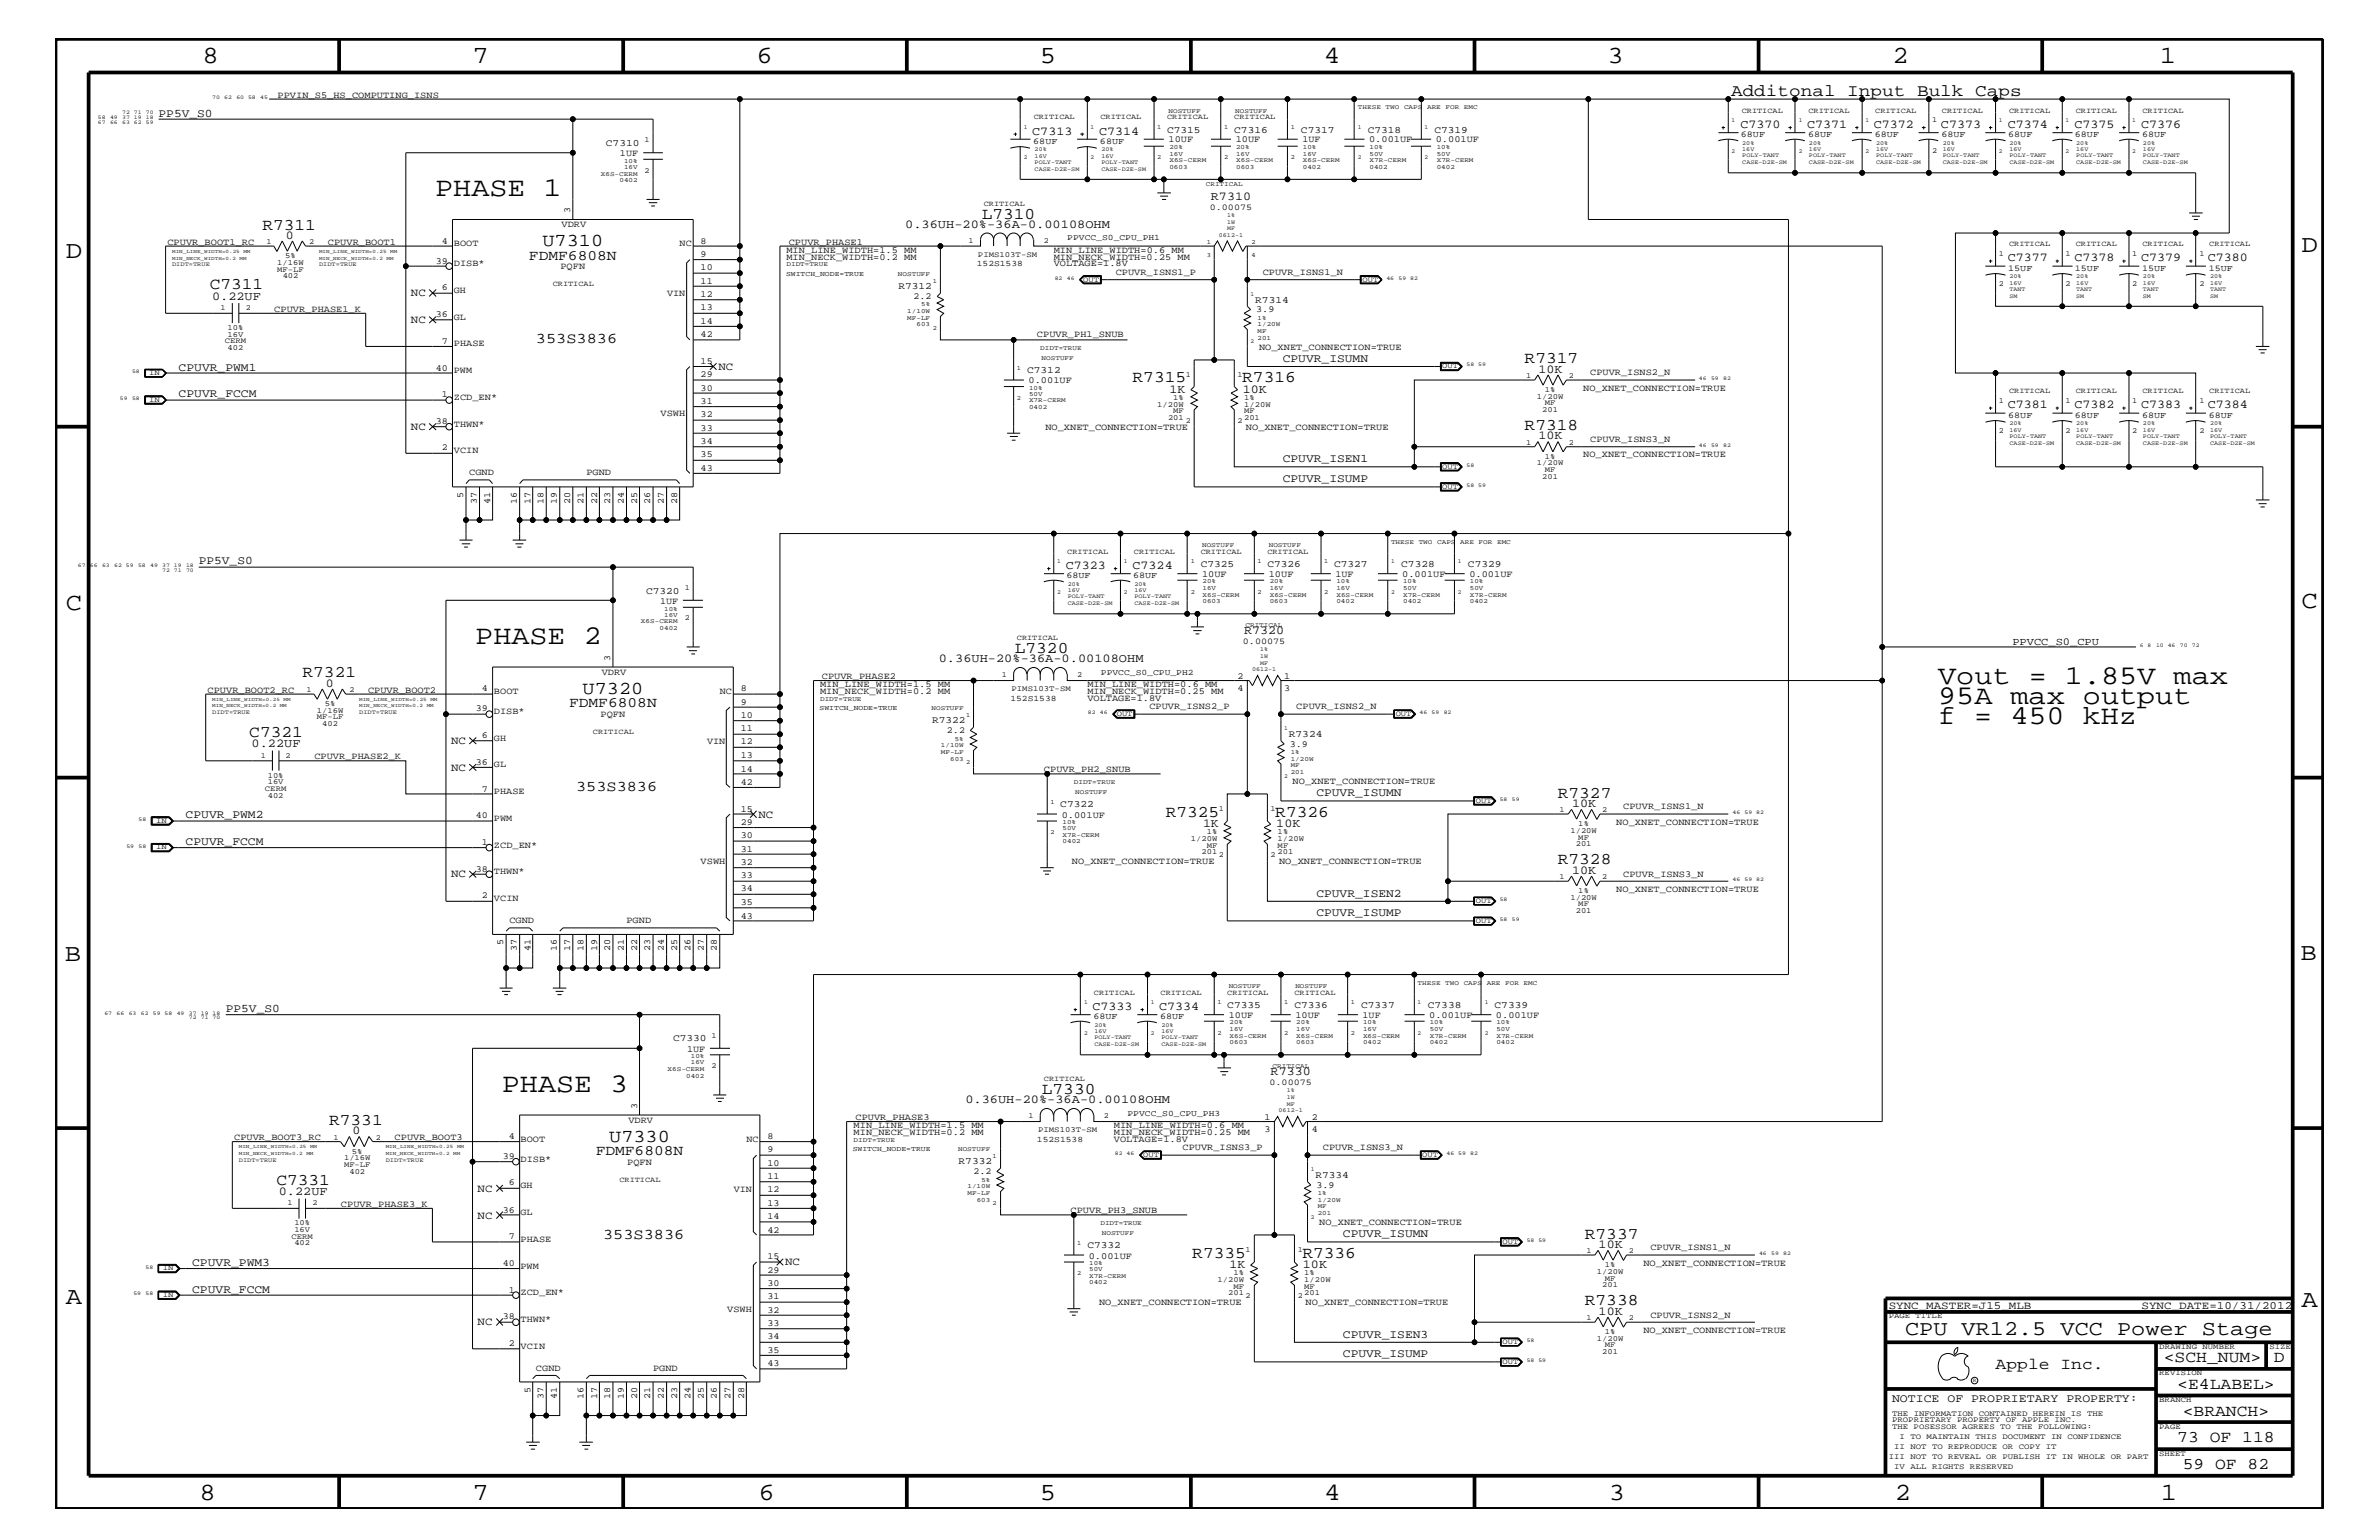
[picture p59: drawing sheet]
<svg xmlns="http://www.w3.org/2000/svg" width="432mm" height="279mm" viewBox="0 0 432 279" stroke-linecap="round" stroke-linejoin="round" font-family="sans-serif">
<defs><g id="words">
<g font-size="4.9">
<text x="79" y="35.6">PHASE 1</text>
<text x="86.3" y="116.8">PHASE 2</text>
<text x="351.8" y="124.1">Vout = 1.85V max</text>
<text x="351.8" y="131.3">f = 450 kHz</text>
<text x="351.8" y="127.7">95A max output</text>
<text x="91.1" y="198.1">PHASE 3</text>
</g>
<g font-size="4.5">
<text x="36.7" y="11.5">8</text>
<text x="85.8" y="11.5">7</text>
<text x="137.3" y="11.5">6</text>
<text x="188.7" y="11.5">5</text>
<text x="240.3" y="11.5">4</text>
<text x="291.8" y="11.5">3</text>
<text x="343.5" y="11.5">2</text>
<text x="392" y="11.5">1</text>
<text x="11.9" y="46.8">D</text>
<text x="417.7" y="45.7">D</text>
<text x="11.9" y="110.6">C</text>
<text x="417.7" y="110.3">C</text>
<text x="11.8" y="174.3">B</text>
<text x="417.6" y="174.2">B</text>
<text x="11.9" y="236.7">A</text>
<text x="417.7" y="237.1">A</text>
<text x="36.2" y="272.1">8</text>
<text x="85.8" y="272.1">7</text>
<text x="137.7" y="272.1">6</text>
<text x="188.7" y="272.1">5</text>
<text x="240.4" y="272.1">4</text>
<text x="292" y="272.1">3</text>
<text x="343.9" y="272.1">2</text>
<text x="392.2" y="272.1">1</text>
</g>
<text font-size="3.8" x="345.8" y="242.3">CPU VR12.5 VCC Power Stage</text>
<g font-size="3.3">
<text x="98.5" y="44.6">U7310</text>
<text x="105.7" y="125.9">U7320</text>
<text x="110.6" y="207.1">U7330</text>
</g>
<text font-size="3.1" x="314.2" y="17.4">Additonal Input Bulk Caps</text>
<g font-size="3">
<text x="47.6" y="41.7">R7311</text>
<text x="178.2" y="39.7">L7310</text>
<text x="38.1" y="52.5">C7311</text>
<text x="276.7" y="65.9">R7317</text>
<text x="205.6" y="69.4">R7315</text>
<text x="225.5" y="69.4">R7316</text>
<text x="276.7" y="78">R7318</text>
<text x="184.2" y="118.5">L7320</text>
<text x="54.9" y="122.9">R7321</text>
<text x="45.3" y="133.8">C7321</text>
<text x="211.6" y="148.2">R7325</text>
<text x="231.5" y="148.2">R7326</text>
<text x="282.7" y="144.7">R7327</text>
<text x="282.7" y="156.8">R7328</text>
<text x="189.1" y="198.5">L7330</text>
<text x="59.7" y="204.1">R7331</text>
<text x="50.2" y="215">C7331</text>
<text x="287.7" y="224.7">R7337</text>
<text x="216.4" y="228.2">R7335</text>
<text x="236.4" y="228.2">R7336</text>
<text x="287.7" y="236.8">R7338</text>
<text x="362.2" y="248.4">Apple Inc.</text>
<text x="392.7" y="247.1">&lt;SCH_NUM&gt;</text>
<text x="395.2" y="252">&lt;E4LABEL&gt;</text>
<text x="412.7" y="247.1">D</text>
<text x="396.2" y="256.8">&lt;BRANCH&gt;</text>
<text x="395.2" y="261.6">73 OF 118</text>
<text x="396.2" y="266.6">59 OF 82</text>
</g>
<g font-size="2.7">
<text x="97.3" y="62.3">353S3836</text>
<text x="104.6" y="143.5">353S3836</text>
<text x="109.5" y="224.7">353S3836</text>
</g>
<g font-size="2.6">
<text x="96" y="47.1">FDMF6808N</text>
<text x="103.3" y="128.3">FDMF6808N</text>
<text x="108.1" y="209.6">FDMF6808N</text>
</g>
<g font-size="2.2">
<text x="315.9" y="23.2">C7370</text>
<text x="328" y="23.2">C7371</text>
<text x="340.1" y="23.2">C7372</text>
<text x="352.3" y="23.2">C7373</text>
<text x="364.4" y="23.2">C7374</text>
<text x="376.5" y="23.2">C7375</text>
<text x="388.6" y="23.2">C7376</text>
<text x="187.4" y="24.4">C7313</text>
<text x="199.5" y="24.4">C7314</text>
<text x="164.3" y="41.4">0.36UH-20%-36A-0.00108OHM</text>
<text x="219.8" y="36.4">R7310</text>
<text x="51.9" y="43.4">0</text>
<text x="364.4" y="47.4">C7377</text>
<text x="376.5" y="47.4">C7378</text>
<text x="388.6" y="47.4">C7379</text>
<text x="400.7" y="47.4">C7380</text>
<text x="38.5" y="54.4">0.22UF</text>
<text x="212.3" y="71.2">1K</text>
<text x="225.6" y="71.2">10K</text>
<text x="279.2" y="67.6">10K</text>
<text x="364.4" y="74.1">C7381</text>
<text x="376.5" y="74.1">C7382</text>
<text x="388.6" y="74.1">C7383</text>
<text x="400.7" y="74.1">C7384</text>
<text x="279.2" y="79.7">10K</text>
<text x="193.5" y="103.2">C7323</text>
<text x="205.6" y="103.2">C7324</text>
<text x="225.8" y="115.1">R7320</text>
<text x="59.1" y="124.6">0</text>
<text x="170.4" y="120.2">0.36UH-20%-36A-0.00108OHM</text>
<text x="45.7" y="135.6">0.22UF</text>
<text x="285.3" y="146.4">10K</text>
<text x="218.4" y="150.1">1K</text>
<text x="231.6" y="150.1">10K</text>
<text x="285.3" y="158.5">10K</text>
<text x="198.3" y="183.2">C7333</text>
<text x="210.4" y="183.2">C7334</text>
<text x="230.6" y="195.1">R7330</text>
<text x="175.2" y="200.2">0.36UH-20%-36A-0.00108OHM</text>
<text x="64" y="205.8">0</text>
<text x="50.6" y="216.9">0.22UF</text>
<text x="290.2" y="226.4">10K</text>
<text x="223.2" y="230.1">1K</text>
<text x="236.5" y="230.1">10K</text>
<text x="290.2" y="238.5">10K</text>
</g>
<g font-size="2.1">
<text x="28.8" y="21.2">PP5V_S0</text>
<text x="232.8" y="65.6">CPUVR_ISUMN</text>
<text x="32.4" y="67.3">CPUVR_PWM1</text>
<text x="32.4" y="72.1">CPUVR_FCCM</text>
<text x="232.8" y="83.8">CPUVR_ISEN1</text>
<text x="232.8" y="87.5">CPUVR_ISUMP</text>
<text x="36.1" y="102.4">PP5V_S0</text>
<text x="33.7" y="148.4">CPUVR_PWM2</text>
<text x="238.9" y="144.5">CPUVR_ISUMN</text>
<text x="33.7" y="153.3">CPUVR_FCCM</text>
<text x="238.9" y="166.2">CPUVR_ISUMP</text>
<text x="238.9" y="162.7">CPUVR_ISEN2</text>
<text x="41" y="183.6">PP5V_S0</text>
<text x="243.8" y="224.5">CPUVR_ISUMN</text>
<text x="34.9" y="229.6">CPUVR_PWM3</text>
<text x="34.9" y="234.6">CPUVR_FCCM</text>
<text x="243.8" y="242.7">CPUVR_ISEN3</text>
<text x="243.8" y="246.2">CPUVR_ISUMP</text>
<text x="343.4" y="254.4">NOTICE OF PROPRIETARY PROPERTY:</text>
</g>
<g font-size="2">
<text x="74.6" y="53.8">NC</text>
<text x="74.6" y="58.6">NC</text>
<text x="130.4" y="67.1">NC</text>
<text x="74.6" y="78">NC</text>
<text x="81.9" y="135">NC</text>
<text x="81.9" y="139.8">NC</text>
<text x="137.7" y="148.4">NC</text>
<text x="81.9" y="159.2">NC</text>
<text x="86.7" y="221.1">NC</text>
<text x="86.7" y="216.2">NC</text>
<text x="142.5" y="229.6">NC</text>
<text x="342.8" y="237.4">SYNC_MASTER=J15_MLB</text>
<text x="388.7" y="237.4">SYNC_DATE=10/31/2012</text>
<text x="86.7" y="240.5">NC</text>
</g>
<text font-size="1.9" x="365.3" y="117">PPVCC_S0_CPU</text>
<g font-size="1.8">
<text x="110" y="26.5">C7310</text>
<text x="211.8" y="24.1">C7315</text>
<text x="224" y="24.1">C7316</text>
<text x="236.1" y="24.1">C7317</text>
<text x="248.2" y="24.1">C7318</text>
<text x="260.4" y="24.1">C7319</text>
<text x="163.1" y="52.4">R7312</text>
<text x="227.8" y="54.9">R7314</text>
<text x="186.4" y="67.7">C7312</text>
<text x="117.3" y="107.7">C7320</text>
<text x="217.9" y="102.9">C7325</text>
<text x="230" y="102.9">C7326</text>
<text x="242.1" y="102.9">C7327</text>
<text x="254.3" y="102.9">C7328</text>
<text x="266.4" y="102.9">C7329</text>
<text x="169.2" y="131.3">R7322</text>
<text x="233.9" y="133.6">R7324</text>
<text x="192.4" y="146.5">C7322</text>
<text x="222.8" y="182.9">C7335</text>
<text x="234.9" y="182.9">C7336</text>
<text x="247.1" y="182.9">C7337</text>
<text x="259.2" y="182.9">C7338</text>
<text x="271.3" y="182.9">C7339</text>
<text x="122.2" y="188.9">C7330</text>
<text x="174" y="211.3">R7332</text>
<text x="238.8" y="213.6">R7334</text>
<text x="197.4" y="226.5">C7332</text>
</g>
<g font-size="1.7">
<text x="50.4" y="17.7">PPVIN_S5_HS_COMPUTING_ISNS</text>
<text x="112.5" y="28.3">1UF</text>
<text x="212.1" y="25.9">10UF</text>
<text x="224.3" y="25.9">10UF</text>
<text x="236.4" y="25.9">1UF</text>
<text x="248.5" y="25.9">0.001UF</text>
<text x="260.6" y="25.9">0.001UF</text>
<text x="101.9" y="41.3">VDRV</text>
<text x="103.5" y="38.7" transform="rotate(-90 103.5 38.7)">3</text>
<text x="30.4" y="44.4">CPUVR_BOOT1_RC</text>
<text x="59.5" y="44.4">CPUVR_BOOT1</text>
<text x="79.1" y="47.9">39</text>
<text x="80.2" y="44.2">4</text>
<text x="82.4" y="44.6">BOOT</text>
<text x="123.4" y="44.6">NC</text>
<text x="127.2" y="44.2">8</text>
<text x="127.2" y="46.6">9</text>
<text x="142.7" y="45.9">MIN_LINE_WIDTH=1.5 MM</text>
<text x="142.7" y="47.1">MIN_NECK_WIDTH=0.2 MM</text>
<text x="143.2" y="44.4">CPUVR_PHASE1</text>
<text x="191.3" y="45.9">MIN_LINE_WIDTH=0.6 MM</text>
<text x="191.3" y="47.1">MIN_NECK_WIDTH=0.25 MM</text>
<text x="80.2" y="52.7">6</text>
<text x="82.4" y="48.3">DISB*</text>
<text x="82.4" y="53.2">GH</text>
<text x="101.7" y="48.9">PQFN</text>
<text x="121.1" y="53.8">VIN</text>
<text x="127.2" y="53.9">12</text>
<text x="127.2" y="51.5">11</text>
<text x="127.2" y="49.1">10</text>
<text x="191.3" y="48.3">VOLTAGE=1.8V</text>
<text x="202.5" y="49.9">CPUVR_ISNS1_P</text>
<text x="229.2" y="49.9">CPUVR_ISNS1_N</text>
<text x="49.8" y="56.6">CPUVR_PHASE1_K</text>
<text x="79.1" y="57.5">36</text>
<text x="82.4" y="58">GL</text>
<text x="127.2" y="58.7">14</text>
<text x="127.2" y="56.3">13</text>
<text x="165.8" y="54.2">2.2</text>
<text x="228" y="56.7">3.9</text>
<text x="80.2" y="62.3">7</text>
<text x="82.4" y="62.9">PHASE</text>
<text x="127.2" y="66">15</text>
<text x="127.2" y="61.2">42</text>
<text x="188.2" y="61.2">CPUVR_PH1_SNUB</text>
<text x="228.5" y="63.4">NO_XNET_CONNECTION=TRUE</text>
<text x="79.1" y="67.3">40</text>
<text x="82.4" y="67.7">PWM</text>
<text x="127.2" y="70.9">30</text>
<text x="127.2" y="68.4">29</text>
<text x="186.7" y="69.5">0.001UF</text>
<text x="287.4" y="70.9">NO_XNET_CONNECTION=TRUE</text>
<text x="288.6" y="68.1">CPUVR_ISNS2_N</text>
<text x="79.1" y="76.9">38</text>
<text x="80.2" y="72.1">1</text>
<text x="82.4" y="72.6">ZCD_EN*</text>
<text x="82.4" y="77.4">THWN*</text>
<text x="119.9" y="75.6">VSWH</text>
<text x="127.2" y="75.7">32</text>
<text x="127.2" y="73.3">31</text>
<text x="80.2" y="81.7">2</text>
<text x="82.4" y="82.2">VCIN</text>
<text x="127.2" y="83">35</text>
<text x="127.2" y="80.5">34</text>
<text x="127.2" y="78.2">33</text>
<text x="189.7" y="78">NO_XNET_CONNECTION=TRUE</text>
<text x="226.1" y="78">NO_XNET_CONNECTION=TRUE</text>
<text x="287.4" y="83">NO_XNET_CONNECTION=TRUE</text>
<text x="288.6" y="80.2">CPUVR_ISNS3_N</text>
<text x="85.2" y="86.2">CGND</text>
<text x="106.4" y="86.2">PGND</text>
<text x="127.2" y="85.4">43</text>
<text x="84.1" y="90.3" transform="rotate(-90 84.1 90.3)">5</text>
<text x="86.5" y="91.4" transform="rotate(-90 86.5 91.4)">37</text>
<text x="89" y="91.4" transform="rotate(-90 89 91.4)">41</text>
<text x="93.8" y="91.4" transform="rotate(-90 93.8 91.4)">16</text>
<text x="96.3" y="91.4" transform="rotate(-90 96.3 91.4)">17</text>
<text x="98.6" y="91.4" transform="rotate(-90 98.6 91.4)">18</text>
<text x="101.1" y="91.4" transform="rotate(-90 101.1 91.4)">19</text>
<text x="103.5" y="91.4" transform="rotate(-90 103.5 91.4)">20</text>
<text x="105.9" y="91.4" transform="rotate(-90 105.9 91.4)">21</text>
<text x="108.4" y="91.4" transform="rotate(-90 108.4 91.4)">22</text>
<text x="110.7" y="91.4" transform="rotate(-90 110.7 91.4)">23</text>
<text x="113.2" y="91.4" transform="rotate(-90 113.2 91.4)">24</text>
<text x="115.7" y="91.4" transform="rotate(-90 115.7 91.4)">25</text>
<text x="118" y="91.4" transform="rotate(-90 118 91.4)">26</text>
<text x="120.5" y="91.4" transform="rotate(-90 120.5 91.4)">27</text>
<text x="122.9" y="91.4" transform="rotate(-90 122.9 91.4)">28</text>
<text x="218.2" y="104.7">10UF</text>
<text x="230.3" y="104.7">10UF</text>
<text x="242.4" y="104.7">1UF</text>
<text x="254.5" y="104.7">0.001UF</text>
<text x="266.7" y="104.7">0.001UF</text>
<text x="119.8" y="109.5">1UF</text>
<text x="37.7" y="125.7">CPUVR_BOOT2_RC</text>
<text x="66.8" y="125.7">CPUVR_BOOT2</text>
<text x="87.5" y="125.4">4</text>
<text x="89.7" y="125.9">BOOT</text>
<text x="109.2" y="122.5">VDRV</text>
<text x="110.7" y="120" transform="rotate(-90 110.7 120)">3</text>
<text x="130.6" y="125.9">NC</text>
<text x="134.5" y="125.4">8</text>
<text x="148.8" y="124.7">MIN_LINE_WIDTH=1.5 MM</text>
<text x="148.8" y="125.9">MIN_NECK_WIDTH=0.2 MM</text>
<text x="149.2" y="123.2">CPUVR_PHASE2</text>
<text x="197.4" y="125.9">MIN_NECK_WIDTH=0.25 MM</text>
<text x="197.4" y="124.7">MIN_LINE_WIDTH=0.6 MM</text>
<text x="224.6" y="125.4">4</text>
<text x="224.6" y="123.1">2</text>
<text x="233.1" y="125.4">3</text>
<text x="233.1" y="123.1">1</text>
<text x="86.4" y="129.1">39</text>
<text x="89.7" y="129.6">DISB*</text>
<text x="109" y="130.2">PQFN</text>
<text x="134.5" y="130.2">10</text>
<text x="134.5" y="127.9">9</text>
<text x="197.4" y="127.1">VOLTAGE=1.8V</text>
<text x="208.6" y="128.7">CPUVR_ISNS2_P</text>
<text x="235.3" y="128.7">CPUVR_ISNS2_N</text>
<text x="57.1" y="137.8">CPUVR_PHASE2_K</text>
<text x="87.5" y="133.9">6</text>
<text x="89.7" y="134.4">GH</text>
<text x="128.4" y="135">VIN</text>
<text x="134.5" y="137.5">13</text>
<text x="134.5" y="135.1">12</text>
<text x="134.5" y="132.7">11</text>
<text x="171.9" y="133">2.2</text>
<text x="234.1" y="135.5">3.9</text>
<text x="86.4" y="138.7">36</text>
<text x="87.5" y="143.6">7</text>
<text x="89.7" y="139.2">GL</text>
<text x="134.5" y="142.4">42</text>
<text x="134.5" y="140">14</text>
<text x="189.5" y="140">CPUVR_PH2_SNUB</text>
<text x="234.6" y="142.3">NO_XNET_CONNECTION=TRUE</text>
<text x="86.4" y="148.4">40</text>
<text x="89.7" y="149">PWM</text>
<text x="89.7" y="144">PHASE</text>
<text x="134.5" y="149.6">29</text>
<text x="134.5" y="147.3">15</text>
<text x="192.7" y="148.4">0.001UF</text>
<text x="293.4" y="149.7">NO_XNET_CONNECTION=TRUE</text>
<text x="294.6" y="146.8">CPUVR_ISNS1_N</text>
<text x="87.5" y="153.3">1</text>
<text x="89.7" y="153.8">ZCD_EN*</text>
<text x="134.5" y="154.5">31</text>
<text x="134.5" y="152.1">30</text>
<text x="86.4" y="158.2">38</text>
<text x="89.7" y="158.6">THWN*</text>
<text x="127.2" y="156.8">VSWH</text>
<text x="134.5" y="161.7">34</text>
<text x="134.5" y="159.4">33</text>
<text x="134.5" y="156.9">32</text>
<text x="194.6" y="156.8">NO_XNET_CONNECTION=TRUE</text>
<text x="232.2" y="156.8">NO_XNET_CONNECTION=TRUE</text>
<text x="293.4" y="161.8">NO_XNET_CONNECTION=TRUE</text>
<text x="294.6" y="159">CPUVR_ISNS3_N</text>
<text x="87.5" y="163">2</text>
<text x="89.7" y="163.5">VCIN</text>
<text x="92.5" y="167.5">CGND</text>
<text x="113.7" y="167.5">PGND</text>
<text x="134.5" y="166.7">43</text>
<text x="134.5" y="164.2">35</text>
<text x="91.4" y="171.5" transform="rotate(-90 91.4 171.5)">5</text>
<text x="93.8" y="172.6" transform="rotate(-90 93.8 172.6)">37</text>
<text x="96.3" y="172.6" transform="rotate(-90 96.3 172.6)">41</text>
<text x="101.1" y="172.6" transform="rotate(-90 101.1 172.6)">16</text>
<text x="103.5" y="172.6" transform="rotate(-90 103.5 172.6)">17</text>
<text x="105.9" y="172.6" transform="rotate(-90 105.9 172.6)">18</text>
<text x="108.4" y="172.6" transform="rotate(-90 108.4 172.6)">19</text>
<text x="110.7" y="172.6" transform="rotate(-90 110.7 172.6)">20</text>
<text x="113.2" y="172.6" transform="rotate(-90 113.2 172.6)">21</text>
<text x="115.7" y="172.6" transform="rotate(-90 115.7 172.6)">22</text>
<text x="118" y="172.6" transform="rotate(-90 118 172.6)">23</text>
<text x="120.5" y="172.6" transform="rotate(-90 120.5 172.6)">24</text>
<text x="122.9" y="172.6" transform="rotate(-90 122.9 172.6)">25</text>
<text x="125.3" y="172.6" transform="rotate(-90 125.3 172.6)">26</text>
<text x="127.8" y="172.6" transform="rotate(-90 127.8 172.6)">27</text>
<text x="130.1" y="172.6" transform="rotate(-90 130.1 172.6)">28</text>
<text x="223" y="184.7">10UF</text>
<text x="235.1" y="184.7">10UF</text>
<text x="247.3" y="184.7">1UF</text>
<text x="259.4" y="184.7">0.001UF</text>
<text x="271.5" y="184.7">0.001UF</text>
<text x="124.7" y="190.8">1UF</text>
<text x="114" y="203.7">VDRV</text>
<text x="115.7" y="201.2" transform="rotate(-90 115.7 201.2)">3</text>
<text x="155.3" y="203.2">CPUVR_PHASE3</text>
<text x="229.5" y="203.1">1</text>
<text x="238.1" y="203.1">2</text>
<text x="42.5" y="206.9">CPUVR_BOOT3_RC</text>
<text x="71.6" y="206.9">CPUVR_BOOT3</text>
<text x="92.4" y="206.6">4</text>
<text x="94.5" y="207.1">BOOT</text>
<text x="135.5" y="207.1">NC</text>
<text x="139.3" y="206.6">8</text>
<text x="139.3" y="209.1">9</text>
<text x="154.9" y="205.9">MIN_NECK_WIDTH=0.2 MM</text>
<text x="154.9" y="204.7">MIN_LINE_WIDTH=1.5 MM</text>
<text x="202.2" y="207.1">VOLTAGE=1.8V</text>
<text x="202.2" y="204.7">MIN_LINE_WIDTH=0.6 MM</text>
<text x="202.2" y="205.9">MIN_NECK_WIDTH=0.25 MM</text>
<text x="214.6" y="208.7">CPUVR_ISNS3_P</text>
<text x="229.5" y="205.4">3</text>
<text x="238.1" y="205.4">4</text>
<text x="240.1" y="208.7">CPUVR_ISNS3_N</text>
<text x="91.3" y="210.3">39</text>
<text x="92.4" y="215.1">6</text>
<text x="94.5" y="210.8">DISB*</text>
<text x="94.5" y="215.6">GH</text>
<text x="113.8" y="211.4">PQFN</text>
<text x="139.3" y="213.9">11</text>
<text x="139.3" y="211.5">10</text>
<text x="176.7" y="213">2.2</text>
<text x="238.9" y="215.5">3.9</text>
<text x="61.9" y="219">CPUVR_PHASE3_K</text>
<text x="91.3" y="220">36</text>
<text x="94.5" y="220.4">GL</text>
<text x="133.2" y="216.2">VIN</text>
<text x="139.3" y="221.2">14</text>
<text x="139.3" y="218.7">13</text>
<text x="139.3" y="216.4">12</text>
<text x="194.3" y="220">CPUVR_PH3_SNUB</text>
<text x="92.4" y="224.8">7</text>
<text x="94.5" y="225.3">PHASE</text>
<text x="139.3" y="223.6">42</text>
<text x="239.4" y="222.3">NO_XNET_CONNECTION=TRUE</text>
<text x="299.6" y="226.9">CPUVR_ISNS1_N</text>
<text x="91.3" y="229.6">40</text>
<text x="94.5" y="230.2">PWM</text>
<text x="139.3" y="233.3">30</text>
<text x="139.3" y="230.9">29</text>
<text x="139.3" y="228.5">15</text>
<text x="197.6" y="228.4">0.001UF</text>
<text x="298.3" y="229.7">NO_XNET_CONNECTION=TRUE</text>
<text x="91.3" y="239.4">38</text>
<text x="92.4" y="234.6">1</text>
<text x="94.5" y="239.9">THWN*</text>
<text x="94.5" y="235">ZCD_EN*</text>
<text x="132" y="238">VSWH</text>
<text x="139.3" y="238.2">32</text>
<text x="139.3" y="235.7">31</text>
<text x="199.5" y="236.8">NO_XNET_CONNECTION=TRUE</text>
<text x="237" y="236.8">NO_XNET_CONNECTION=TRUE</text>
<text x="299.6" y="239">CPUVR_ISNS2_N</text>
<text x="92.4" y="244.2">2</text>
<text x="94.5" y="244.7">VCIN</text>
<text x="139.3" y="245.4">35</text>
<text x="139.3" y="243">34</text>
<text x="139.3" y="240.6">33</text>
<text x="298.3" y="241.8">NO_XNET_CONNECTION=TRUE</text>
<text x="97.3" y="248.7">CGND</text>
<text x="118.5" y="248.7">PGND</text>
<text x="139.3" y="247.8">43</text>
<text x="96.3" y="252.7" transform="rotate(-90 96.3 252.7)">5</text>
<text x="98.6" y="253.8" transform="rotate(-90 98.6 253.8)">37</text>
<text x="101.1" y="253.8" transform="rotate(-90 101.1 253.8)">41</text>
<text x="105.9" y="253.8" transform="rotate(-90 105.9 253.8)">16</text>
<text x="108.4" y="253.8" transform="rotate(-90 108.4 253.8)">17</text>
<text x="110.7" y="253.8" transform="rotate(-90 110.7 253.8)">18</text>
<text x="113.2" y="253.8" transform="rotate(-90 113.2 253.8)">19</text>
<text x="115.7" y="253.8" transform="rotate(-90 115.7 253.8)">20</text>
<text x="118" y="253.8" transform="rotate(-90 118 253.8)">21</text>
<text x="120.5" y="253.8" transform="rotate(-90 120.5 253.8)">22</text>
<text x="122.9" y="253.8" transform="rotate(-90 122.9 253.8)">23</text>
<text x="125.3" y="253.8" transform="rotate(-90 125.3 253.8)">24</text>
<text x="127.8" y="253.8" transform="rotate(-90 127.8 253.8)">25</text>
<text x="130.1" y="253.8" transform="rotate(-90 130.1 253.8)">26</text>
<text x="132.6" y="253.8" transform="rotate(-90 132.6 253.8)">27</text>
<text x="135" y="253.8" transform="rotate(-90 135 253.8)">28</text>
</g>
<g font-size="1.6">
<text x="187.5" y="26.1">68UF</text>
<text x="199.6" y="26.1">68UF</text>
<text x="316" y="24.9">68UF</text>
<text x="328.2" y="24.9">68UF</text>
<text x="340.3" y="24.9">68UF</text>
<text x="352.4" y="24.9">68UF</text>
<text x="364.5" y="24.9">68UF</text>
<text x="376.6" y="24.9">68UF</text>
<text x="388.8" y="24.9">68UF</text>
<text x="219.6" y="38">0.00075</text>
<text x="364.5" y="49.1">15UF</text>
<text x="376.6" y="49.1">15UF</text>
<text x="388.8" y="49.1">15UF</text>
<text x="400.9" y="49.1">15UF</text>
<text x="364.5" y="75.8">68UF</text>
<text x="376.6" y="75.8">68UF</text>
<text x="388.8" y="75.8">68UF</text>
<text x="400.9" y="75.8">68UF</text>
<text x="193.5" y="104.9">68UF</text>
<text x="205.7" y="104.9">68UF</text>
<text x="225.6" y="116.8">0.00075</text>
<text x="198.5" y="184.9">68UF</text>
<text x="210.6" y="184.9">68UF</text>
<text x="230.4" y="196.8">0.00075</text>
</g>
<g font-size="1.5">
<text x="193.7" y="43.6">PPVCC_S0_CPU_PH1</text>
<text x="177.3" y="48.3">152S1538</text>
<text x="199.8" y="122.5">PPVCC_S0_CPU_PH2</text>
<text x="183.4" y="127.1">152S1538</text>
<text x="204.6" y="202.5">PPVCC_S0_CPU_PH3</text>
<text x="188.2" y="207.1">152S1538</text>
</g>
<g font-size="1.4">
<text x="187.6" y="21.6">CRITICAL</text>
<text x="199.7" y="21.6">CRITICAL</text>
<text x="211.8" y="21.6">CRITICAL</text>
<text x="224" y="21.6">CRITICAL</text>
<text x="316.1" y="20.4">CRITICAL</text>
<text x="328.3" y="20.4">CRITICAL</text>
<text x="340.4" y="20.4">CRITICAL</text>
<text x="350.7" y="22.2">1</text>
<text x="352.5" y="20.4">CRITICAL</text>
<text x="364.7" y="20.4">CRITICAL</text>
<text x="376.8" y="20.4">CRITICAL</text>
<text x="388.9" y="20.4">CRITICAL</text>
<text x="117" y="25.9">1</text>
<text x="350.7" y="27.7">2</text>
<text x="117" y="31.4">2</text>
<text x="178.6" y="37.4">CRITICAL</text>
<text x="48.3" y="44.3">1</text>
<text x="51.8" y="46.8">5%</text>
<text x="56.1" y="44.3">2</text>
<text x="175.8" y="44.1">1</text>
<text x="177.5" y="46.6">PIMS103T-SM</text>
<text x="189.5" y="44.1">2</text>
<text x="362.8" y="46.5">1</text>
<text x="364.7" y="44.6">CRITICAL</text>
<text x="374.9" y="46.5">1</text>
<text x="376.8" y="44.6">CRITICAL</text>
<text x="387" y="46.5">1</text>
<text x="388.9" y="44.6">CRITICAL</text>
<text x="399.2" y="46.5">1</text>
<text x="401" y="44.6">CRITICAL</text>
<text x="50.3" y="48">1/16W</text>
<text x="50.3" y="49.3">MF-LF</text>
<text x="51.3" y="50.5">402</text>
<text x="100.3" y="51.9">CRITICAL</text>
<text x="196.6" y="51.1">OUT</text>
<text x="247.3" y="51.1">OUT</text>
<text x="362.8" y="51.9">2</text>
<text x="374.9" y="51.9">2</text>
<text x="387" y="51.9">2</text>
<text x="399.2" y="51.9">2</text>
<text x="40" y="56.2">1</text>
<text x="41.3" y="59.8">10%</text>
<text x="44.6" y="56.2">2</text>
<text x="40.8" y="62.3">CERM</text>
<text x="41.3" y="63.4">402</text>
<text x="41.3" y="61.1">16V</text>
<text x="27.1" y="68.1">IN</text>
<text x="215.2" y="68.4">1</text>
<text x="224.6" y="68.4">1</text>
<text x="261.8" y="66.8">OUT</text>
<text x="277" y="68.5">1</text>
<text x="280.4" y="71.1">1%</text>
<text x="284.7" y="68.5">2</text>
<text x="364.7" y="71.3">CRITICAL</text>
<text x="376.8" y="71.3">CRITICAL</text>
<text x="388.9" y="71.3">CRITICAL</text>
<text x="401" y="71.3">CRITICAL</text>
<text x="27.1" y="72.9">IN</text>
<text x="210.1" y="73.8">1/20W</text>
<text x="212" y="76.2">201</text>
<text x="212.9" y="72.6">1%</text>
<text x="212.9" y="75">MF</text>
<text x="215.2" y="76.8">2</text>
<text x="224.6" y="76.8">2</text>
<text x="225.8" y="75">MF</text>
<text x="225.8" y="72.6">1%</text>
<text x="225.8" y="73.8">1/20W</text>
<text x="225.8" y="76.2">201</text>
<text x="278.9" y="72.3">1/20W</text>
<text x="279.9" y="74.7">201</text>
<text x="280.4" y="73.5">MF</text>
<text x="362.8" y="73.2">1</text>
<text x="374.9" y="73.2">1</text>
<text x="387" y="73.2">1</text>
<text x="399.2" y="73.2">1</text>
<text x="277" y="80.7">1</text>
<text x="280.4" y="83.3">1%</text>
<text x="284.7" y="80.7">2</text>
<text x="362.8" y="78.6">2</text>
<text x="374.9" y="78.6">2</text>
<text x="387" y="78.6">2</text>
<text x="399.2" y="78.6">2</text>
<text x="261.8" y="85">OUT</text>
<text x="261.8" y="88.7">OUT</text>
<text x="278.9" y="84.4">1/20W</text>
<text x="279.9" y="86.9">201</text>
<text x="280.4" y="85.6">MF</text>
<text x="193.7" y="100.4">CRITICAL</text>
<text x="205.8" y="100.4">CRITICAL</text>
<text x="217.9" y="100.4">CRITICAL</text>
<text x="230" y="100.4">CRITICAL</text>
<text x="124.3" y="107.1">1</text>
<text x="124.3" y="112.6">2</text>
<text x="184.6" y="116.2">CRITICAL</text>
<text x="55.6" y="125.5">1</text>
<text x="63.4" y="125.5">2</text>
<text x="181.9" y="122.9">1</text>
<text x="183.6" y="125.4">PIMS103T-SM</text>
<text x="195.5" y="122.9">2</text>
<text x="57.5" y="129.3">1/16W</text>
<text x="57.5" y="130.5">MF-LF</text>
<text x="58.5" y="131.7">402</text>
<text x="59" y="128">5%</text>
<text x="202.7" y="129.9">OUT</text>
<text x="253.3" y="129.9">OUT</text>
<text x="47.3" y="137.4">1</text>
<text x="51.8" y="137.4">2</text>
<text x="107.6" y="133.2">CRITICAL</text>
<text x="48.1" y="143.5">CERM</text>
<text x="48.6" y="142.3">16V</text>
<text x="48.6" y="141.1">10%</text>
<text x="28.4" y="149.3">IN</text>
<text x="48.6" y="144.7">402</text>
<text x="221.2" y="147.1">1</text>
<text x="230.6" y="147.1">1</text>
<text x="267.9" y="145.7">OUT</text>
<text x="283" y="147.3">1</text>
<text x="286.5" y="149.9">1%</text>
<text x="290.8" y="147.3">2</text>
<text x="28.4" y="154.1">IN</text>
<text x="216.2" y="152.6">1/20W</text>
<text x="218.1" y="155">201</text>
<text x="219" y="153.8">MF</text>
<text x="219" y="151.3">1%</text>
<text x="221.2" y="155.6">2</text>
<text x="230.6" y="155.6">2</text>
<text x="231.9" y="151.3">1%</text>
<text x="231.9" y="153.8">MF</text>
<text x="231.9" y="152.6">1/20W</text>
<text x="231.9" y="155">201</text>
<text x="285" y="151.1">1/20W</text>
<text x="286" y="153.5">201</text>
<text x="286.5" y="152.3">MF</text>
<text x="283" y="159.5">1</text>
<text x="286.5" y="162">1%</text>
<text x="290.8" y="159.5">2</text>
<text x="267.9" y="163.9">OUT</text>
<text x="267.9" y="167.5">OUT</text>
<text x="285" y="163.3">1/20W</text>
<text x="286" y="165.6">201</text>
<text x="286.5" y="164.5">MF</text>
<text x="198.5" y="180.5">CRITICAL</text>
<text x="210.7" y="180.5">CRITICAL</text>
<text x="222.8" y="180.5">CRITICAL</text>
<text x="235" y="180.5">CRITICAL</text>
<text x="129.1" y="188.3">1</text>
<text x="129.1" y="193.7">2</text>
<text x="189.5" y="196.2">CRITICAL</text>
<text x="186.7" y="202.9">1</text>
<text x="200.3" y="202.9">2</text>
<text x="60.5" y="206.8">1</text>
<text x="63.9" y="209.3">5%</text>
<text x="68.2" y="206.8">2</text>
<text x="188.4" y="205.4">PIMS103T-SM</text>
<text x="207.5" y="209.9">OUT</text>
<text x="258.1" y="209.9">OUT</text>
<text x="62.4" y="211.7">MF-LF</text>
<text x="62.4" y="210.5">1/16W</text>
<text x="63.4" y="213">402</text>
<text x="112.4" y="214.4">CRITICAL</text>
<text x="52.2" y="218.6">1</text>
<text x="56.7" y="218.6">2</text>
<text x="52.9" y="224.7">CERM</text>
<text x="53.4" y="222.3">10%</text>
<text x="53.4" y="223.5">16V</text>
<text x="53.4" y="225.9">402</text>
<text x="226.1" y="227.1">1</text>
<text x="235.5" y="227.1">1</text>
<text x="272.7" y="225.7">OUT</text>
<text x="288" y="227.4">1</text>
<text x="295.7" y="227.4">2</text>
<text x="29.5" y="230.5">IN</text>
<text x="221" y="232.6">1/20W</text>
<text x="223.9" y="233.8">MF</text>
<text x="223.9" y="231.3">1%</text>
<text x="236.7" y="231.3">1%</text>
<text x="236.7" y="233.8">MF</text>
<text x="236.7" y="232.6">1/20W</text>
<text x="289.9" y="231.1">1/20W</text>
<text x="290.8" y="233.5">201</text>
<text x="291.3" y="229.9">1%</text>
<text x="291.3" y="232.4">MF</text>
<text x="29.5" y="235.4">IN</text>
<text x="222.9" y="235">201</text>
<text x="226.1" y="235.6">2</text>
<text x="235.5" y="235.6">2</text>
<text x="236.7" y="235">201</text>
<text x="288" y="239.5">1</text>
<text x="295.7" y="239.5">2</text>
<text x="342.8" y="239.2">PAGE TITLE</text>
<text x="272.7" y="243.9">OUT</text>
<text x="289.9" y="243.3">1/20W</text>
<text x="290.8" y="245.6">201</text>
<text x="291.3" y="244.5">MF</text>
<text x="291.3" y="242">1%</text>
<text x="391.9" y="244.7">DRAWING NUMBER</text>
<text x="411.9" y="244.7">SIZE</text>
<text x="272.7" y="247.5">OUT</text>
<text x="391.9" y="249.5">REVISION</text>
<text x="343.4" y="256.8">THE INFORMATION CONTAINED HEREIN IS THE</text>
<text x="391.9" y="254.4">BRANCH</text>
<text x="343.4" y="258">PROPRIETARY PROPERTY OF APPLE INC.</text>
<text x="343.4" y="259.3">THE POSESSOR AGREES TO THE FOLLOWING:</text>
<text x="343.8" y="262.9">II NOT TO REPRODUCE OR COPY IT</text>
<text x="344.8" y="261.1">I TO MAINTAIN THIS DOCUMENT IN CONFIDENCE</text>
<text x="391.9" y="259.3">PAGE</text>
<text x="342.8" y="264.7">III NOT TO REVEAL OR PUBLISH IT IN WHOLE OR PART</text>
<text x="343.8" y="266.6">IV ALL RIGHTS RESERVED</text>
<text x="391.9" y="264.1">SHEET</text>
</g>
<g font-size="1.3">
<text x="142.7" y="50.1">SWITCH_NODE=TRUE</text>
<text x="148.8" y="128.9">SWITCH_NODE=TRUE</text>
<text x="154.8" y="208.9">SWITCH_NODE=TRUE</text>
</g>
<g font-size="1.2">
<text x="210.1" y="23.5">1</text>
<text x="212.1" y="20.4">NOSTUFF</text>
<text x="222.2" y="23.5">1</text>
<text x="224.2" y="20.4">NOSTUFF</text>
<text x="234.3" y="23.5">1</text>
<text x="246.5" y="19.8">THESE</text>
<text x="251.5" y="19.8">TWO</text>
<text x="254.8" y="19.8">CAPS</text>
<text x="259" y="19.8">ARE</text>
<text x="262.4" y="19.8">FOR</text>
<text x="265.7" y="19.8">EMC</text>
<text x="113.3" y="29.5">10%</text>
<text x="210.1" y="28.9">2</text>
<text x="212.3" y="27.1">20%</text>
<text x="212.3" y="28.2">16V</text>
<text x="212.3" y="29.4">X6S-CERM</text>
<text x="222.2" y="28.9">2</text>
<text x="224.4" y="29.4">X6S-CERM</text>
<text x="224.4" y="28.2">16V</text>
<text x="224.4" y="27.1">20%</text>
<text x="234.3" y="28.9">2</text>
<text x="236.5" y="29.4">X6S-CERM</text>
<text x="236.5" y="28.2">16V</text>
<text x="236.5" y="27.1">10%</text>
<text x="248.6" y="29.4">X7R-CERM</text>
<text x="248.6" y="28.2">50V</text>
<text x="248.6" y="27.1">10%</text>
<text x="260.8" y="29.4">X7R-CERM</text>
<text x="260.8" y="28.2">50V</text>
<text x="260.8" y="27.1">10%</text>
<text x="109.1" y="31.9">X6S-CERM</text>
<text x="112.4" y="33">0402</text>
<text x="113.3" y="30.6">16V</text>
<text x="212.3" y="30.6">0603</text>
<text x="218.9" y="33.7">CRITICAL</text>
<text x="224.4" y="30.6">0603</text>
<text x="236.5" y="30.6">0402</text>
<text x="248.6" y="30.6">0402</text>
<text x="260.8" y="30.6">0402</text>
<text x="219" y="46.6">3</text>
<text x="219" y="44.3">1</text>
<text x="227.2" y="46.6">4</text>
<text x="227.2" y="44.3">2</text>
<text x="142.7" y="48.3">DIDT=TRUE</text>
<text x="163" y="50.2">NOSTUFF</text>
<text x="169.3" y="51.3">1</text>
<text x="164.7" y="58">MF-LF</text>
<text x="164.7" y="56.8">1/10W</text>
<text x="166.4" y="59.2">603</text>
<text x="167.2" y="55.6">5%</text>
<text x="169.3" y="59.8">2</text>
<text x="228.3" y="58">1%</text>
<text x="228.3" y="59.2">1/20W</text>
<text x="188.8" y="63.4">DIDT=TRUE</text>
<text x="189.1" y="65.3">NOSTUFF</text>
<text x="228.3" y="60.4">MF</text>
<text x="228.3" y="61.7">201</text>
<text x="184.6" y="67.1">1</text>
<text x="186.8" y="71.8">50V</text>
<text x="186.8" y="70.7">10%</text>
<text x="184.6" y="72.6">2</text>
<text x="186.8" y="73">X7R-CERM</text>
<text x="186.8" y="74.3">0402</text>
<text x="218.2" y="99.3">NOSTUFF</text>
<text x="230.3" y="99.3">NOSTUFF</text>
<text x="252.5" y="98.7">THESE</text>
<text x="257.5" y="98.7">TWO</text>
<text x="260.8" y="98.7">CAPS</text>
<text x="265" y="98.7">ARE</text>
<text x="268.4" y="98.7">FOR</text>
<text x="271.7" y="98.7">EMC</text>
<text x="216.2" y="107.7">2</text>
<text x="216.2" y="102.2">1</text>
<text x="218.3" y="105.9">20%</text>
<text x="218.3" y="107">16V</text>
<text x="228.3" y="107.7">2</text>
<text x="228.3" y="102.2">1</text>
<text x="230.5" y="105.9">20%</text>
<text x="230.5" y="107">16V</text>
<text x="240.4" y="107.7">2</text>
<text x="240.4" y="102.2">1</text>
<text x="242.6" y="107">16V</text>
<text x="242.6" y="105.9">10%</text>
<text x="254.7" y="105.9">10%</text>
<text x="254.7" y="107">50V</text>
<text x="266.8" y="105.9">10%</text>
<text x="266.8" y="107">50V</text>
<text x="116.3" y="113.1">X6S-CERM</text>
<text x="120.6" y="110.8">10%</text>
<text x="120.6" y="111.9">16V</text>
<text x="218.3" y="108.2">X6S-CERM</text>
<text x="218.3" y="109.4">0603</text>
<text x="226.1" y="113.7">CRITICAL</text>
<text x="230.5" y="109.4">0603</text>
<text x="230.5" y="108.2">X6S-CERM</text>
<text x="242.6" y="109.4">0402</text>
<text x="242.6" y="108.2">X6S-CERM</text>
<text x="254.7" y="108.2">X7R-CERM</text>
<text x="254.7" y="109.4">0402</text>
<text x="266.8" y="108.2">X7R-CERM</text>
<text x="266.8" y="109.4">0402</text>
<text x="119.7" y="114.2">0402</text>
<text x="148.8" y="127.1">DIDT=TRUE</text>
<text x="169.1" y="128.9">NOSTUFF</text>
<text x="175.3" y="130.2">1</text>
<text x="170.8" y="136.8">MF-LF</text>
<text x="170.8" y="135.6">1/10W</text>
<text x="173.3" y="134.4">5%</text>
<text x="234.3" y="136.8">1%</text>
<text x="172.5" y="138">603</text>
<text x="175.3" y="138.6">2</text>
<text x="194.9" y="142.3">DIDT=TRUE</text>
<text x="234.3" y="140.4">201</text>
<text x="234.3" y="138">1/20W</text>
<text x="234.3" y="139.2">MF</text>
<text x="190.7" y="145.9">1</text>
<text x="192.9" y="149.5">10%</text>
<text x="195.2" y="144">NOSTUFF</text>
<text x="190.7" y="151.3">2</text>
<text x="192.9" y="150.7">50V</text>
<text x="192.9" y="151.8">X7R-CERM</text>
<text x="192.9" y="153">0402</text>
<text x="223" y="179.3">NOSTUFF</text>
<text x="235.1" y="179.3">NOSTUFF</text>
<text x="257.3" y="178.7">THESE</text>
<text x="262.3" y="178.7">TWO</text>
<text x="265.7" y="178.7">CAPS</text>
<text x="269.9" y="178.7">ARE</text>
<text x="273.2" y="178.7">FOR</text>
<text x="276.6" y="178.7">EMC</text>
<text x="221" y="182.2">1</text>
<text x="223.2" y="185.9">20%</text>
<text x="233.1" y="182.2">1</text>
<text x="235.3" y="185.9">20%</text>
<text x="245.2" y="182.2">1</text>
<text x="247.4" y="185.9">10%</text>
<text x="259.5" y="185.9">10%</text>
<text x="271.6" y="185.9">10%</text>
<text x="125.4" y="192">10%</text>
<text x="221" y="187.7">2</text>
<text x="223.2" y="187">16V</text>
<text x="223.2" y="188.2">X6S-CERM</text>
<text x="223.2" y="189.4">0603</text>
<text x="233.1" y="187.7">2</text>
<text x="235.3" y="189.4">0603</text>
<text x="235.3" y="187">16V</text>
<text x="235.3" y="188.2">X6S-CERM</text>
<text x="245.2" y="187.7">2</text>
<text x="247.4" y="188.2">X6S-CERM</text>
<text x="247.4" y="189.4">0402</text>
<text x="247.4" y="187">16V</text>
<text x="259.5" y="188.2">X7R-CERM</text>
<text x="259.5" y="189.4">0402</text>
<text x="259.5" y="187">50V</text>
<text x="271.6" y="187">50V</text>
<text x="271.6" y="189.4">0402</text>
<text x="271.6" y="188.2">X7R-CERM</text>
<text x="121.2" y="194.3">X6S-CERM</text>
<text x="124.5" y="195.5">0402</text>
<text x="125.4" y="193.1">16V</text>
<text x="231" y="193.7">CRITICAL</text>
<text x="154.9" y="207.1">DIDT=TRUE</text>
<text x="173.9" y="208.9">NOSTUFF</text>
<text x="175.6" y="215.6">1/10W</text>
<text x="178.1" y="214.4">5%</text>
<text x="180.2" y="210.2">1</text>
<text x="175.6" y="216.9">MF-LF</text>
<text x="177.3" y="218">603</text>
<text x="180.2" y="218.6">2</text>
<text x="239.2" y="220.4">201</text>
<text x="239.2" y="218">1/20W</text>
<text x="239.2" y="216.9">1%</text>
<text x="239.2" y="219.2">MF</text>
<text x="195.5" y="225.9">1</text>
<text x="199.7" y="222.3">DIDT=TRUE</text>
<text x="200" y="224.1">NOSTUFF</text>
<text x="195.5" y="231.3">2</text>
<text x="197.7" y="231.8">X7R-CERM</text>
<text x="197.7" y="230.7">50V</text>
<text x="197.7" y="229.6">10%</text>
<text x="197.7" y="233">0402</text>
</g>
<g font-size="1.1">
<text x="185.8" y="23.5">1</text>
<text x="198" y="23.5">1</text>
<text x="246.5" y="23.5">1</text>
<text x="258.6" y="23.5">1</text>
<text x="314.3" y="22.2">1</text>
<text x="326.5" y="22.2">1</text>
<text x="338.6" y="22.2">1</text>
<text x="362.8" y="22.2">1</text>
<text x="374.9" y="22.2">1</text>
<text x="387" y="22.2">1</text>
<text x="185.8" y="28.9">2</text>
<text x="187.8" y="29.7">POLY-TANT</text>
<text x="187.8" y="27.5">20%</text>
<text x="187.8" y="28.6">16V</text>
<text x="198" y="28.9">2</text>
<text x="199.9" y="27.5">20%</text>
<text x="199.9" y="28.6">16V</text>
<text x="199.9" y="29.7">POLY-TANT</text>
<text x="246.5" y="28.9">2</text>
<text x="258.6" y="28.9">2</text>
<text x="314.3" y="27.7">2</text>
<text x="316.2" y="29.7">CASE-D2E-SM</text>
<text x="316.2" y="28.6">POLY-TANT</text>
<text x="316.2" y="26.3">20%</text>
<text x="316.2" y="27.5">16V</text>
<text x="326.5" y="27.7">2</text>
<text x="328.3" y="26.3">20%</text>
<text x="328.3" y="27.5">16V</text>
<text x="328.3" y="29.7">CASE-D2E-SM</text>
<text x="328.3" y="28.6">POLY-TANT</text>
<text x="338.6" y="27.7">2</text>
<text x="340.5" y="29.7">CASE-D2E-SM</text>
<text x="340.5" y="28.6">POLY-TANT</text>
<text x="340.5" y="26.3">20%</text>
<text x="340.5" y="27.5">16V</text>
<text x="352.6" y="29.7">CASE-D2E-SM</text>
<text x="352.6" y="26.3">20%</text>
<text x="352.6" y="27.5">16V</text>
<text x="352.6" y="28.6">POLY-TANT</text>
<text x="362.8" y="27.7">2</text>
<text x="364.7" y="29.7">CASE-D2E-SM</text>
<text x="364.7" y="28.6">POLY-TANT</text>
<text x="364.7" y="26.3">20%</text>
<text x="364.7" y="27.5">16V</text>
<text x="374.9" y="27.7">2</text>
<text x="376.9" y="29.7">CASE-D2E-SM</text>
<text x="376.9" y="28.6">POLY-TANT</text>
<text x="376.9" y="27.5">16V</text>
<text x="376.9" y="26.3">20%</text>
<text x="387" y="27.7">2</text>
<text x="389" y="29.7">CASE-D2E-SM</text>
<text x="389" y="28.6">POLY-TANT</text>
<text x="389" y="27.5">16V</text>
<text x="389" y="26.3">20%</text>
<text x="187.8" y="31">CASE-D2E-SM</text>
<text x="199.9" y="31">CASE-D2E-SM</text>
<text x="222.7" y="40.6">1W</text>
<text x="222.7" y="39.3">1%</text>
<text x="222.7" y="41.8">MF</text>
<text x="221.2" y="43">0612-1</text>
<text x="31.2" y="48.3">DIDT=TRUE</text>
<text x="57.9" y="48.3">DIDT=TRUE</text>
<text x="227" y="53.8">1</text>
<text x="364.7" y="51.7">16V</text>
<text x="364.7" y="50.5">20%</text>
<text x="364.7" y="52.8">TANT</text>
<text x="376.9" y="50.5">20%</text>
<text x="376.9" y="51.7">16V</text>
<text x="376.9" y="52.8">TANT</text>
<text x="389" y="50.5">20%</text>
<text x="389" y="51.7">16V</text>
<text x="389" y="52.8">TANT</text>
<text x="401.2" y="52.8">TANT</text>
<text x="401.2" y="50.5">20%</text>
<text x="401.2" y="51.7">16V</text>
<text x="364.7" y="54">SM</text>
<text x="376.9" y="54">SM</text>
<text x="389" y="54">SM</text>
<text x="401.2" y="54">SM</text>
<text x="227" y="62.3">2</text>
<text x="364.7" y="77.2">20%</text>
<text x="376.9" y="77.2">20%</text>
<text x="389" y="77.2">20%</text>
<text x="401.2" y="77.2">20%</text>
<text x="364.7" y="80.7">CASE-D2E-SM</text>
<text x="364.7" y="79.4">POLY-TANT</text>
<text x="364.7" y="78.3">16V</text>
<text x="376.9" y="80.7">CASE-D2E-SM</text>
<text x="376.9" y="79.4">POLY-TANT</text>
<text x="376.9" y="78.3">16V</text>
<text x="389" y="80.7">CASE-D2E-SM</text>
<text x="389" y="79.4">POLY-TANT</text>
<text x="389" y="78.3">16V</text>
<text x="401.1" y="79.4">POLY-TANT</text>
<text x="401.1" y="80.7">CASE-D2E-SM</text>
<text x="401.2" y="78.3">16V</text>
<text x="191.9" y="107.7">2</text>
<text x="191.9" y="102.2">1</text>
<text x="193.8" y="107.5">16V</text>
<text x="193.8" y="106.3">20%</text>
<text x="204" y="107.7">2</text>
<text x="204" y="102.2">1</text>
<text x="205.9" y="107.5">16V</text>
<text x="205.9" y="106.3">20%</text>
<text x="252.5" y="107.7">2</text>
<text x="252.5" y="102.2">1</text>
<text x="264.6" y="107.7">2</text>
<text x="264.6" y="102.2">1</text>
<text x="193.8" y="108.6">POLY-TANT</text>
<text x="193.8" y="109.8">CASE-D2E-SM</text>
<text x="205.9" y="108.6">POLY-TANT</text>
<text x="205.9" y="109.8">CASE-D2E-SM</text>
<text x="228.7" y="119.3">1W</text>
<text x="228.7" y="118.1">1%</text>
<text x="227.2" y="121.8">0612-1</text>
<text x="228.7" y="120.6">MF</text>
<text x="38.5" y="129.6">DIDT=TRUE</text>
<text x="65.2" y="129.6">DIDT=TRUE</text>
<text x="233.1" y="132.5">1</text>
<text x="233.1" y="141.1">2</text>
<text x="196.8" y="182.2">1</text>
<text x="208.9" y="182.2">1</text>
<text x="257.3" y="182.2">1</text>
<text x="269.5" y="182.2">1</text>
<text x="196.8" y="187.7">2</text>
<text x="198.6" y="189.8">CASE-D2E-SM</text>
<text x="198.6" y="187.5">16V</text>
<text x="198.6" y="186.3">20%</text>
<text x="198.6" y="188.6">POLY-TANT</text>
<text x="208.9" y="187.7">2</text>
<text x="210.8" y="188.6">POLY-TANT</text>
<text x="210.8" y="189.8">CASE-D2E-SM</text>
<text x="210.8" y="187.5">16V</text>
<text x="210.8" y="186.3">20%</text>
<text x="257.3" y="187.7">2</text>
<text x="269.5" y="187.7">2</text>
<text x="232.1" y="201.8">0612-1</text>
<text x="233.6" y="200.6">MF</text>
<text x="233.6" y="199.3">1W</text>
<text x="233.6" y="198.1">1%</text>
<text x="43.3" y="210.8">DIDT=TRUE</text>
<text x="70" y="210.8">DIDT=TRUE</text>
<text x="237.9" y="212.5">1</text>
<text x="237.9" y="221.1">2</text>
</g>
<g font-size="1">
<text x="38.5" y="18">70</text>
<text x="40.7" y="18">62</text>
<text x="42.9" y="18">60 58</text>
<text x="47.2" y="18">45</text>
<text x="17.8" y="21.6">58</text>
<text x="17.8" y="22.5">67</text>
<text x="20" y="21.6">49</text>
<text x="20" y="22.5">66</text>
<text x="22.2" y="21.6">37 19</text>
<text x="22.2" y="22.5">63 62</text>
<text x="22.2" y="20.8">72 71</text>
<text x="26.5" y="21.6">18</text>
<text x="26.5" y="22.5">59</text>
<text x="26.5" y="20.8">70</text>
<text x="191.4" y="50.7">82</text>
<text x="193.6" y="50.7">46</text>
<text x="251.6" y="50.7">46</text>
<text x="253.8" y="50.7">59 82</text>
<text x="24" y="67.7">58</text>
<text x="266.2" y="66.5">58 59</text>
<text x="308.4" y="68.9">46</text>
<text x="310.6" y="68.9">59</text>
<text x="312.8" y="68.9">82</text>
<text x="21.8" y="72.6">59</text>
<text x="24" y="72.6">58</text>
<text x="308.4" y="81.1">46</text>
<text x="310.6" y="81.1">59</text>
<text x="312.8" y="81.1">82</text>
<text x="266.2" y="84.7">58</text>
<text x="266.2" y="88.3">58 59</text>
<text x="14.1" y="102.9">67</text>
<text x="16.3" y="102.9">66</text>
<text x="18.5" y="102.9">63</text>
<text x="20.7" y="102.9">62 59</text>
<text x="25" y="102.9">58</text>
<text x="27.3" y="102.9">49</text>
<text x="29.5" y="102.9">37 19</text>
<text x="29.5" y="103.7">72 71</text>
<text x="33.8" y="102.9">18</text>
<text x="33.8" y="103.7">70</text>
<text x="388.4" y="117.4">6</text>
<text x="389.8" y="117.4">8</text>
<text x="391.3" y="117.4">10 46</text>
<text x="395.6" y="117.4">70</text>
<text x="397.8" y="117.4">72</text>
<text x="197.4" y="129.6">82</text>
<text x="199.6" y="129.6">46</text>
<text x="257.6" y="129.6">46</text>
<text x="259.8" y="129.6">59</text>
<text x="262" y="129.6">82</text>
<text x="25.1" y="149">58</text>
<text x="272.2" y="145.3">58</text>
<text x="274.4" y="145.3">59</text>
<text x="314.5" y="147.7">46</text>
<text x="316.7" y="147.7">59 82</text>
<text x="22.9" y="153.8">59</text>
<text x="25.1" y="153.8">58</text>
<text x="314.5" y="159.9">46</text>
<text x="316.7" y="159.9">59 82</text>
<text x="272.2" y="163.5">58</text>
<text x="272.2" y="167.1">58</text>
<text x="274.4" y="167.1">59</text>
<text x="19" y="184.1">67</text>
<text x="21.2" y="184.1">66</text>
<text x="23.4" y="184.1">63</text>
<text x="25.6" y="184.1">62</text>
<text x="27.8" y="184.1">59 58</text>
<text x="32.1" y="184.1">49</text>
<text x="34.3" y="184.1">37</text>
<text x="34.3" y="184.9">72</text>
<text x="36.5" y="184.1">19 18</text>
<text x="36.5" y="184.9">71 70</text>
<text x="202.4" y="209.6">82 46</text>
<text x="262.6" y="209.6">46 59</text>
<text x="266.9" y="209.6">82</text>
<text x="277.1" y="225.3">58 59</text>
<text x="319.3" y="227.7">46</text>
<text x="321.5" y="227.7">59</text>
<text x="323.7" y="227.7">82</text>
<text x="26.4" y="230.2">58</text>
<text x="24.2" y="235">59</text>
<text x="26.4" y="235">58</text>
<text x="277.1" y="243.5">58</text>
<text x="277.1" y="247.1">58 59</text>
<text x="358.1" y="250.7">R</text>
</g>
<g font-size=".9">
<text x="31.2" y="45.9">MIN_LINE_WIDTH=0.25 MM</text>
<text x="31.2" y="47.1">MIN_NECK_WIDTH=0.2 MM</text>
<text x="57.9" y="47.1">MIN_NECK_WIDTH=0.2 MM</text>
<text x="57.9" y="45.9">MIN_LINE_WIDTH=0.25 MM</text>
<text x="38.5" y="128.3">MIN_NECK_WIDTH=0.2 MM</text>
<text x="38.5" y="127.1">MIN_LINE_WIDTH=0.25 MM</text>
<text x="65.2" y="128.3">MIN_NECK_WIDTH=0.2 MM</text>
<text x="65.2" y="127.1">MIN_LINE_WIDTH=0.25 MM</text>
<text x="43.3" y="209.6">MIN_NECK_WIDTH=0.2 MM</text>
<text x="43.3" y="208.3">MIN_LINE_WIDTH=0.25 MM</text>
<text x="70" y="208.3">MIN_LINE_WIDTH=0.25 MM</text>
<text x="70" y="209.6">MIN_NECK_WIDTH=0.2 MM</text>
</g>
</g></defs>
<g fill="none" stroke="#000" stroke-width=".18">
<path d="M48.9 18h85.4v26.6M134.3 18h50.9M185.2 18h12.2v7.3M185.2 18v7.3M197.4 18h12.1v7.3M209.5 18h12.1v7.3M221.6 18h12.1v7.3M233.7 18h12.1v7.3M245.8 18h12.2v7.3M258 18h30.3v21.8h36.3v137h-55.8M288.3 18h25.4v6.1M313.7 18h12.1v6.1"/>
<path d="M325.8 18h12.2M350.1 18h12.1M374.3 18h12.1M386.4 18h18.2v24.3h-6.1v6M386.4 18v6.1M28.8 21.6h89.7v6.1M82.1 39.8h43.7v48.5h-43.7zM104 21.6v6.1h-30.3v54.5h8.4M104 27.7v12.1M116.8 28.9h3.5M116.8 27.7h3.5M117.3 36.2h2.4"/>
<path d="M117.8 36.8h1.5M118.2 37.4h.7M118.5 28.9v7.3M183.4 26.9a5.8 5.8 0 0 1 3.5 0M183.4 25.3h3.6M184 24.3h.6M184.3 24.1v.6M185.2 26.5v6h24.3M195.5 26.9a5.8 5.8 0 0 1 3.6 0M195.5 25.3h3.6M196.1 24.3h.7M196.4 24.1v.6"/>
<path d="M197.4 26.5v6M207.6 25.3h3.6M207.6 26.5h3.6M209.5 26.5v6h1.7v2.5M210.1 35h2.4M210.6 35.6h1.4M210.9 36.2h.8M219.8 25.3h3.6M219.8 26.5h3.6M221.6 26.5v6h-10.4M231.9 25.3h3.6M231.9 26.5h3.6"/>
<path d="M233.7 26.5v6h-12.1M244 25.3h3.6M244 26.5h3.6M245.8 26.5v6h-12.1M256.1 25.3h3.7M256.1 26.5h3.7M258 26.5v6h-12.2M311.9 25.5a5.8 5.8 0 0 1 3.6 0M311.9 24.1h3.7M312.5 23.1h.6M312.8 22.9v.6M313.7 25.3v6.1h12.1"/>
<path d="M324 25.5a5.7 5.7 0 0 1 3.6 0M324 24.1h3.7M324.6 23.1h.6M325 22.9v.6M325.8 25.3v6.1h12.2M336.1 25.5a5.7 5.7 0 0 1 3.6 0M336.1 24.1h3.7M336.7 23.1h.6M337.1 22.9v.6M338 25.3v6.1h12.1M338 24.1v-6.1h12.1v6.1M348.2 25.5a5.7 5.7 0 0 1 3.6 0"/>
<path d="M348.2 24.1h3.7M348.8 23.1h.7M349.2 22.9v.6M350.1 25.3v6.1h12.1M360.3 24.1h3.7M360.4 25.5a5.8 5.8 0 0 1 3.6 0M361 23.1h.6M361.3 22.9v.6M362.2 25.3v6.1h12.1M362.2 24.1v-6.1h12.1v6.1M372.5 25.5a5.8 5.8 0 0 1 3.6 0M372.5 24.1h3.7"/>
<path d="M373.1 23.1h.6M373.4 22.9v.6M374.3 25.3v6.1h12.1M384.6 24.1h3.7M384.6 25.5a5.7 5.7 0 0 1 3.6 0M385.2 23.1h.6M385.5 22.9v.6M386.4 25.3v6.1h12.1v7.2M397.3 38.6h2.5M397.8 39.2h1.5M398.2 39.8h.7M42.2 55v3.6"/>
<path d="M43.3 56.8h23.1v6.1h15.7M43.3 55v3.6M50.3 45.7l-.6-1.1h-19.6v12.2h12.1M73.7 48.3h7.2M77.9 52.5l1.3 1.3M77.9 57.4l1.3 1.2M78.5 58h3.6M78.5 53.2h3.6M79.2 52.5l-1.3 1.3M79.2 57.4l-1.3 1.2M82.1 44.6h-26.6l-.6-.9-1 1.9-.8-1.9-.9 1.9-1-1.9-.9 1.9M125.2 47.1l-.6 .6v13.4l.6 .6"/>
<path d="M125.8 59.2h8.5v2.5h-8.5M125.8 56.8h8.5v2.4M125.8 54.4h8.5v2.4M125.8 51.9h8.5v2.5M125.8 49.6h8.5v2.3M125.8 47.1h8.5v2.5M125.8 44.6h8.5v2.5M170.7 44.6v8.6l-.6 .6 1.2 .6-1.2 .6 1.2 .6-1.2 .6 1.2 .6-.6 .6v4.3h13.3v7.2M180.3 43.5a1.19 1.19 0 0 1 1.2-1.2 1.19 1.19 0 0 1 1.2 1.2M180.3 43.5a1.19 1.19 0 0 0-1.1-1.2 1.19 1.19 0 0 0-1.2 1.2v1.1h-36.4v24.3M180.3 43.5v1.1M185.2 43.5a1.19 1.19 0 0 1 1.2-1.2 1.19 1.19 0 0 1 1.1 1.2"/>
<path d="M185.2 43.5a1.19 1.19 0 0 0-1.2-1.2 1.19 1.19 0 0 0-1.2 1.2v1.1M185.2 43.5v1.1M187.6 43.5v1.1h32.8l.6-.9 .9 1.9 .9-1.9 .9 1.9 .9-1.9 1 1.9M195.9 50.7l.8-.7h3.2v1.5h-3.2zM196.1 50.7l.7-.5h2.9v1.1h-2.9zM196.7 50.1h3.1v1.3h-3.1l-.7-.7zM199.7 50.7h20.7M220.4 44.6v20.7h3.6v4.8l.6 .6-1.2 .6 1.2 .7-1.2 .6 1.2 .6-1.2 .6 .6 .6v10.3h37.6M225.6 45.7l.5-1.1h115.5v72.8M226.4 44.6v11l.6 .6-1.2 .6 1.2 .6-1.2 .6 1.2 .6-1.2 .6 .6 .6v6.7h35.2M226.4 50.7h20.7M246.9 50h3.2l.8 .7-.8 .8h-3.2z"/>
<path d="M247 50.1h3.1l.7 .6-.7 .7h-3.1zM247.1 50.2h3l.6 .5-.6 .6h-3zM360.3 48.3h3.7M360.4 49.9a5.9 5.9 0 0 1 3.6 0M361 47.4h.6M361.3 47.1v.6M362.2 49.6v6h12.1M362.2 42.3h-7.3v25.4h7.3v7.3M372.5 49.9a5.9 5.9 0 0 1 3.6 0M372.5 48.3h3.7M373.1 47.4h.6M373.4 47.1v.6"/>
<path d="M374.3 42.3h-12.1v6M374.3 49.6v6h12.1M384.6 48.3h3.7M384.6 49.9a5.7 5.7 0 0 1 3.6 0M385.2 47.4h.6M385.5 47.1v.6M386.4 42.3h-12.1v6M386.4 49.6v6h12.1M396.7 49.9a5.7 5.7 0 0 1 3.6 0M396.7 48.3h3.7M397.3 47.4h.6M397.7 47.1v.6"/>
<path d="M398.5 42.3h-12.1v6M398.5 49.6v6h12.2v7.3M26.2 71.8h3.3l.7 .8-.7 .7h-3.3zM26.3 67.1h3.2l.6 .6M26.3 71.9h3.2l.6 .7M26.3 68.4h3.2M26.3 67v1.4M26.3 71.8v1.5h3.2l.6-.7M26.3 73.2h3.2M29.5 67h-3.3v1.4h3.3M29.5 67l.7 .7-.7 .7M29.5 67l.6 .7"/>
<path d="M29.5 71.8l.6 .8M30.1 67.7l-.6 .7M30.1 72.6l-.6 .6M30.1 72.6l-.6-.6h-3.1v1.2M30.1 67.7h52M30.1 72.6h50.8M30.1 67.7l-.6-.6h-3.1v1.3M77.9 76.8l1.3 1.2M78.5 77.4h2.4M79.2 76.8l-1.3 1.2M125.2 66.5l-.6 .6v18.2l.6 .6M125.8 78.6h15.8v2.5"/>
<path d="M125.8 76.2h15.8v2.4M125.8 73.8h15.8v2.4M125.8 71.3h15.8v2.5M125.8 68.9h15.8v2.4M125.8 66.5h3.7M128.9 65.9l1.1 1.2M130 65.9l-1.1 1.2M182.2 68.9h3.6M182.2 70.1h3.6M182.8 78.6h2.4M183.3 79.2h1.4M183.6 79.9h.7"/>
<path d="M184 61.7h20.6M184 70.1v8.5M220.4 65.3h-3.7v4.8l-.5 .6 1.1 .6-1.1 .7 1.1 .6-1.1 .6 1.1 .6-.6 .6v13.9h44.9M261.5 65.8h3.2M261.5 65.7h3.2l.7 .8-.7 .8h-3.2zM261.5 67.2h3.2M261.5 65.8v1.4M261.6 65.9h3l.6 .6-.6 .6h-3zM264.7 65.8l.6 .7-.6 .7M307.7 68.9h-23.4l-.6 1-.9-1.9-.9 1.9-.9-1.9-.9 1.9-1-1.9-.5 .9h-21.9v12.2h21.9l.5-1 1 1.9 .9-1.9 .9 1.9 .9-1.9 .9 1.9 .6-.9h23.4M360.3 75h3.7M360.4 76.6a5.9 5.9 0 0 1 3.6 0"/>
<path d="M361 74h.6M361.3 73.8v.6M362.2 67.7h12.1v7.3M362.2 76.2v8.5h12.1M372.5 76.6a5.9 5.9 0 0 1 3.6 0M372.5 75h3.7M373.1 74h.6M373.4 73.8v.6M374.3 76.2v8.5h12.1M374.3 67.7h12.1v7.3M384.6 75h3.7M384.6 76.6a5.7 5.7 0 0 1 3.6 0"/>
<path d="M385.2 74h.6M385.5 73.8v.6M386.4 76.2v8.5h12.1M386.4 67.7h12.1v7.3M396.7 76.6a5.7 5.7 0 0 1 3.6 0M396.7 75h3.7M397.3 74h.6M397.7 73.8v.6M398.5 76.2v8.5M409.4 62.9h2.5M410 63.4h1.4M410.3 64h.8"/>
<path d="M83.4 98h2.4M83.8 98.7h1.5M84.2 99.3h.7M84.6 88.3v6h2.4v-6M84.6 87.7l.6-.6h3.6l.6 .6M84.6 94.3v3.7M89.4 88.3v6h-2.4M93 98h2.5M93.6 98.7h1.4M93.9 99.3h.8M94.3 88.3v6h2.4v-6M94.3 87.7l.6-.6h27.9l.6 .6"/>
<path d="M94.3 94.3v3.7M99.1 88.3v6h-2.4M101.6 88.3v6h-2.5M104 88.3v6h-2.4M106.4 88.3v6h-2.4M108.8 88.3v6h-2.4M111.3 88.3v6h-2.5M113.7 88.3v6h-2.4M116.1 88.3v6h-2.4M118.5 88.3v6h-2.4M121 88.3v6h-2.5M123.4 88.3v6h-2.4"/>
<path d="M125.8 83.5h15.8v2.4h-15.8M125.8 81.1h15.8v2.4M191.3 96.8h12.1v7.3M203.4 96.8h12.1v7.3M215.5 96.8h12.2v7.3M227.7 96.8h12.1v7.3M239.8 96.8h12.1v7.3M251.9 96.8h12.1v7.3M256.7 81.1v3.6M261.5 84h3.2M261.5 87.7h3.2M261.5 83.9h3.2l.7 .8-.7 .8h-3.2z"/>
<path d="M261.5 87.6h3.2l.7 .7-.7 .8h-3.2zM261.5 85.4h3.2M261.5 89h3.2M261.5 84v1.4M261.5 87.7v1.3M261.6 87.7h3l.6 .6-.6 .6h-3zM261.6 84.1h3l.6 .6-.6 .6h-3zM264 96.8h60.6M264.7 84l.6 .7-.6 .7M264.7 87.7l.6 .6-.6 .7M398.5 84.7h12.2v6M409.4 90.7h2.5"/>
<path d="M410 91.4h1.4M410.3 92h.8M36.1 102.9h89.7v6M111.3 102.9v6h-30.4v54.6h8.5M111.3 108.9v12.1M124 110.2h3.6M124 108.9h3.6M124.6 117.4h2.4M125.1 118.1h1.4M125.5 118.6h.7M125.8 110.2v7.2M189.5 105.6a5.8 5.8 0 0 1 3.6 0"/>
<path d="M189.5 104.1h3.6M190.1 103.2h.6M190.3 102.9v.6M191.3 104.1v-7.3h-49.7v29.1M191.3 105.3v6.1h24.2M201.6 105.6a5.7 5.7 0 0 1 3.5 0M201.6 104.1h3.6M202.2 103.2h.6M202.4 102.9v.6M203.4 105.3v6.1M213.7 104.1h3.6M213.7 105.3h3.6"/>
<path d="M215.5 105.3v6.1h1.8v2.3M216.2 113.7h2.3M216.6 114.4h1.5M217 115h.7M225.8 104.1h3.6M225.8 105.3h3.6M227.7 105.3v6.1h-10.4M237.9 105.3h3.7M237.9 104.1h3.7M239.8 105.3v6.1h-12.1M250.1 105.3h3.6M250.1 104.1h3.6"/>
<path d="M251.9 105.3v6.1h-12.1M262.2 105.3h3.7M262.2 104.1h3.7M264 105.3v6.1h-12.1M387.7 117.4h-46.1v6.1M49.4 136.2v3.6M50.6 138h23.1v6h15.7M50.6 136.2v3.6M80.9 129.6h7.3M85.2 133.8l1.2 1.2M85.2 138.6l1.2 1.2M85.8 139.2h3.6"/>
<path d="M85.8 134.4h3.6M86.4 133.8l-1.2 1.2M86.4 138.6l-1.2 1.2M89.4 125.9h-26.7l-.6-.9-.9 1.9-.8-1.9-1 1.9-.9-1.9-.9 1.9-.6-1h-19.7v12.1h12.1M89.4 121h43.7v48.5h-43.7zM132.5 128.3l-.7 .6v13.4l.7 .6M133.1 138h8.5v2.4M133.1 135.6h8.5v2.4M133.1 133.2h8.5v2.4M133.1 130.8h8.5v2.4M133.1 128.3h8.5v2.5M133.1 125.9h8.5v2.4"/>
<path d="M176.7 123.5v8.4l-.6 .6 1.2 .7-1.2 .6 1.2 .6-1.2 .6 1.2 .6-.6 .6v4.2h13.4v7.3M186.4 122.3a1.19 1.19 0 0 0-1.2-1.2 1.19 1.19 0 0 0-1.2 1.2v1.2h-36.3v26.6M188.8 122.3v1.2M191.2 122.3a1.19 1.19 0 0 0-1.2-1.2 1.19 1.19 0 0 0-1.2 1.2 1.19 1.19 0 0 0-1.2-1.2 1.19 1.19 0 0 0-1.2 1.2v1.2M193.6 122.3a1.19 1.19 0 0 0-1.2-1.2 1.19 1.19 0 0 0-1.1 1.2v1.2M193.7 122.3v1.2h33l.6 .9 1-1.9 .8 1.9 .9-1.9 1 1.9 .9-1.9 .6 1h109.1v80h-104.5l-.6 .9-1-1.8-.9 1.8-.9-1.8-.9 1.8-.9-1.8-.6 .9h-32.8v-1.2M202.7 128.8h3.3v1.5h-3.3l-.8-.7zM202.8 128.9h3v1.3h-3M202.8 128.9l-.6 .7 .6 .6M202.8 128.9l-.7 .7 .7 .6M205.9 128.8v1.4h-3.1l-.8-.6 .8-.8M226.4 123.5v6.1h-20.6"/>
<path d="M226.4 129.6v14.4h3.6v5l.6 .5-1.2 .6 1.2 .6-1.2 .6 1.2 .7-1.2 .6 .6 .6v10.3h32.8v-3.6M232.5 129.6v4.8l.6 .6-1.2 .6 1.2 .6-1.2 .6 1.2 .6-1.2 .6 .6 .6v6.7h35.1M232.5 123.5v6.1h20.6M253 128.8h3.2l.8 .8-.8 .7h-3.2zM256.1 128.9l.7 .7-.7 .6M256.1 128.9l.6 .7-.6 .6M256.1 128.9h-3v1.3h3M256.2 128.8l.7 .8-.7 .6h-3.2M27.4 153h3.3l.8 .8-.8 .7h-3.3zM27.4 148.2h3.3l.8 .8-.8 .7h-3.3zM27.5 148.2v1.4h3.1l.8-.6-.8-.8M27.6 148.4h3l.6 .6"/>
<path d="M27.6 153.2h3l.6 .6M27.6 148.3h3l.7 .7-.7 .5h-3zM27.6 153.1v1.4M30.6 153.1h-3.1v1.4h3.1M30.6 153.1l.8 .7-.8 .7M30.6 153.1l.7 .7-.7 .7M31.2 149l-.6 .5M31.2 153.8l-.6 .6h-3M31.2 149h58.2M31.2 153.8h57M85.2 158l1.2 1.2M85.8 158.6h2.4"/>
<path d="M86.4 158l-1.2 1.2M132.5 147.7l-.7 .7v18.1l.7 .6M133.1 140.4h8.5v2.5h-8.5M133.1 159.9h14.6v2.3M133.1 157.4h14.6v2.5M133.1 155h14.6v2.4M133.1 152.6h14.6v2.4M133.1 150.1h14.6v2.5M133.1 147.7h3.6M136.1 147.1l1.2 1.3M137.3 147.1l-1.2 1.3M188.2 147.7h3.7"/>
<path d="M188.2 149h3.7M188.8 157.4h2.5M189.3 158h1.5M189.7 158.6h.7M190.1 149v8.4M190.1 140.4h20.6M226.4 144h-3.6v5l-.6 .5 1.2 .6-1.2 .6 1.2 .6-1.2 .7 1.2 .6-.6 .6v13.9h44.8M267.5 144.6h3.3l.7 .7-.7 .8h-3.3zM267.5 144.6v1.4h3.2M267.6 144.7h3.1l.6 .6-.6 .6h-3.1M270.7 144.6l.7 .7-.7 .7M270.7 146l.7-.7-.7-.7h-3.1v1.4"/>
<path d="M289.8 148.6l-.9-1.8-.9 1.8-1-1.8-.8 1.8-1-1.8-.6 .9h-21.8v12.2h21.8l.6-1 1 1.8 .8-1.8 1 1.8 .9-1.8 .9 1.8M313.7 147.7h-23.3l-.6 1M313.7 159.9h-23.3l-.6 .9M90.7 179.3h2.3M91.1 179.9h1.5M91.9 169.5v6.1h2.4v-6.1M91.9 168.9l.6-.6h3.6l.6 .6M91.9 175.6v3.7M96.7 169.5v6.1h-2.4M100.3 179.3h2.5M100.8 179.9h1.5M101.6 169.5v6.1h2.4v-6.1"/>
<path d="M101.6 175.6v3.7M101.6 168.9l.6-.6h27.8l.6 .6M106.4 169.5v6.1h-2.4M108.8 169.5v6.1h-2.4M111.3 169.5v6.1h-2.5M113.7 169.5v6.1h-2.4M116.1 169.5v6.1h-2.4M118.5 169.5v6.1h-2.4M121 169.5v6.1h-2.5M123.4 169.5v6.1h-2.4M125.8 169.5v6.1h-2.4M128.3 169.5v6.1h-2.5"/>
<path d="M130.6 169.5v6.1h-2.3M133.1 164.7h14.6v2.4h-14.6M133.1 162.2h14.6v2.5M196.1 176.8h12.2v7.3M196.1 176.8v7.3M196.1 176.8h-48.4v30.3M208.3 176.8h12.1v7.3M220.4 176.8h12.1v7.3M232.5 176.8h12.1v7.3M244.6 176.8h12.1v7.3M256.7 176.8h12.1v7.3M262.8 163.5h4.8"/>
<path d="M267.5 162.8h3.3l.7 .7-.7 .7h-3.3zM267.5 166.4h3.3l.7 .7-.7 .7h-3.3zM267.5 162.8v1.4M267.5 166.4v1.4M270.7 162.8l.7 .7-.7 .7M270.7 166.4l.7 .7-.7 .7M270.7 162.8l.7 .7-.7 .6M270.7 166.5l.7 .6-.7 .7M270.7 162.8l.6 .7-.6 .6M270.7 166.5l.6 .6-.6 .7M270.7 162.8h-3.1v1.3h3.1M270.7 166.5h-3.1v1.3h3.1"/>
<path d="M41 184.1h89.6v6.1M91.5 180.5h.7M101.2 180.5h.7M116.1 184.1v6.1h-30.3v54.5h8.5M116.1 190.2v12.1M128.9 191.4h3.6M128.9 190.2h3.6M129.5 198.7h2.3M130 199.2h1.4M130.3 199.8h.7M130.6 191.4v7.3M194.3 185.6a5.7 5.7 0 0 1 3.6 0"/>
<path d="M194.3 184.1h3.7M194.9 183.2h.6M195.2 182.9v.6M196.1 185.3v6.1h24.3M206.4 185.6a5.7 5.7 0 0 1 3.6 0M206.4 184.1h3.7M207 183.2h.6M207.3 182.9v.6M208.3 185.3v6.1M218.5 184.1h3.7M218.5 185.3h3.7M220.4 185.3v6.1h12.1v-6.1"/>
<path d="M221 193.7h2.4M221.5 194.4h1.4M221.8 195h.7M222.2 191.4v2.3M230.6 184.1h3.7M230.6 185.3h3.7M242.8 184.1h3.7M242.8 185.3h3.7M244.6 185.3v6.1h-12.1M254.9 184.1h3.7M254.9 185.3h3.7M256.7 185.3v6.1h-12.1"/>
<path d="M267 184.1h3.7M267 185.3h3.7M268.8 185.3v6.1h-12.1M54.3 217.5v3.6M55.5 217.5v3.6M55.5 219.2h23v6.1h15.8M85.8 210.8h7.2M90.1 219.8l1.2 1.3M90.1 215l1.2 1.2M90.7 215.6h3.6M91.3 219.8l-1.2 1.3M91.3 215l-1.2 1.2"/>
<path d="M94.3 207.1h-26.7l-.6-.9-.9 1.9-.9-1.9-.9 1.9-.9-1.9-.9 1.9-.7-1h-19.6v12.1h12.1M137.3 209.6l-.6 .6v13.3l.6 .6M137.9 219.2h9.8v2.5M137.9 216.9h9.8v2.3M137.9 214.4h9.8v2.5M137.9 211.9h9.8v2.5M137.9 209.6h9.8v2.3M137.9 207.1h9.8v2.5M181.6 203.5v8.4l-.7 .6 1.3 .7-1.3 .6 1.3 .6-1.3 .6 1.3 .6-.6 .6v4.2h13.3v7.3M191.2 202.3a1.19 1.19 0 0 0-1.2-1.2 1.19 1.19 0 0 0-1.2 1.2v1.2h-35.1v27.8M193.6 202.3a1.19 1.19 0 0 0-1.2-1.2 1.19 1.19 0 0 0-1.1 1.2v1.2M196.1 202.3a1.19 1.19 0 0 1 1.2-1.2 1.19 1.19 0 0 1 1.2 1.2"/>
<path d="M196.1 202.3a1.19 1.19 0 0 0-1.2-1.2 1.19 1.19 0 0 0-1.2 1.2v1.2M196.1 202.3v1.2M207.6 208.8h3.2v1.5h-3.2l-.8-.7zM207.6 208.9h3.1M207.6 210.2h3.1M207.6 208.9l-.6 .7 .6 .6M207.6 208.9l-.7 .7 .7 .6M210.7 208.9v1.3M210.7 208.8v1.5h-3.1l-.8-.7M231.3 203.5v6.1h-20.6M231.3 209.6v14.5M237.3 209.6v4.8l.6 .6-1.2 .6 1.2 .6-1.2 .7 1.2 .6-1.2 .5 .6 .6v6.7h35.2"/>
<path d="M237.3 203.5v6.1h20.7M257.8 208.8h3.2l.8 .8-.8 .7h-3.2zM257.9 208.9h3.1l.6 .7-.6 .6h-3.1zM258 208.9v1.3M260.9 208.9l.7 .7M261 208.8l.7 .8-.7 .7h-3.2M261.6 209.6l-.7 .6M28.7 234.2h3.2l.8 .8-.8 .7h-3.2zM28.7 230.8h3.2M28.7 229.4h3.2l.8 .8-.8 .7h-3.2zM28.7 229.5h3.2M28.7 234.3h3.2l.7 .7-.7 .7"/>
<path d="M28.8 229.6h3l.6 .6M28.8 229.5v1.3M28.8 234.4h3.1l.6 .6-.6 .7h-3.1zM31.8 234.4l.6 .6M31.9 229.5l.7 .7-.7 .6M31.9 229.5l.6 .7-.6 .6M32.4 230.2l-.6 .5h-3M32.4 235l-.6 .6h-3M32.4 230.2h61.9M32.4 235h60.6M90.1 239.2l1.2 1.3M90.7 220.4h3.6"/>
<path d="M90.7 239.9h2.3M91.3 239.2l-1.2 1.3M137.3 229l-.6 .6v18.2l.6 .6M137.9 221.7h9.8v2.4h-9.8M137.9 238.6h15.8v2.5M137.9 236.2h15.8v2.4M137.9 233.8h15.8v2.4M137.9 231.3h15.8v2.5M137.9 229h3.7M141 228.4l1.2 1.2M142.2 228.4l-1.2 1.2M193.1 227.7h3.7"/>
<path d="M193.1 229h3.7M193.7 237.4h2.4M194.1 238h1.6M194.6 238.6h.6M194.9 229v8.4M194.9 220.4h20.6M267.6 239.9v3.6M272.4 224.6h3.2l.8 .7-.8 .8h-3.2zM272.5 224.7h3l.6 .6-.6 .6h-3M275.5 226l.7-.7-.7-.7h-3v1.4M275.6 224.6l.7 .7-.7 .7h-3.2M294.6 228.6l-.9-1.7-.9 1.7-1-1.7-.8 1.7-.9-1.7-.6 .8h-21.9v12.2h21.9l.6-.9 .9 1.7 .8-1.7 1 1.7 .9-1.7 .9 1.7"/>
<path d="M318.5 227.7h-23.3l-.6 1M318.5 239.9h-23.3l-.6 .9M94.3 250.7v-48.4h43.6v48.4M94.3 250.7h43.6M96.7 250.7v6.1h2.4v-6.1M96.7 256.8v4.8M101.6 250.1l-.7-.6h-3.6l-.6 .6M101.6 250.7v6.1h-2.5M106.4 250.7v6.1h2.4v-6.1M106.4 256.8v4.8M111.3 250.7v6.1h-2.5M113.7 250.7v6.1h-2.4"/>
<path d="M116.1 250.7v6.1h-2.4M118.5 250.7v6.1h-2.4M121 250.7v6.1h-2.5M123.4 250.7v6.1h-2.4M125.8 250.7v6.1h-2.4M128.3 250.7v6.1h-2.5M130.6 250.7v6.1h-2.3M133.1 250.7v6.1h-2.5M135.5 250.7v6.1h-2.4M135.5 250.1l-.6-.6h-27.9l-.6 .6M137.9 245.9h15.8v2.5h-15.8M137.9 243.5h15.8v2.4"/>
<path d="M137.9 241.1h15.8v2.4M272.5 243.5h-37.6l.1-10.3-.7-.6 1.2-.6-1.2-.7 1.2-.6-1.2-.5 1.2-.6-.6-.6v-4.9h-7.2v4.9l-.7 .6 1.3 .6-1.3 .5 1.3 .6-1.3 .7 1.3 .6-.6 .6v13.9h44.8M275.5 242.9l.7 .6-.7 .6M275.5 246.5l.7 .6-.7 .7M275.5 242.9l.6 .6-.6 .6M275.5 246.5l.6 .6-.6 .7M275.5 242.9h-3v1.2h3M275.5 246.5h-3v1.3h3M275.6 242.8l.8 .7-.8 .7M275.6 246.4l.8 .7-.8 .7M275.6 242.8l.7 .7-.7 .7M275.6 246.4l.7 .7-.7 .7"/>
<path d="M275.6 242.8h-3.2v1.4h3.2M275.6 246.4h-3.2v1.4h3.2M352.3 246.1a1.72 1.72 0 0 1 2.5 0 1.69 1.69 0 0 1 2.4 0M352.4 246a3.2 3.2 0 0 0 .4 4.3l.8 .1 .4-.2M354 250.2l.7-.3 .7 .3M355.2 250.2l.7 .2 .7-.2M355.3 244.4v.3a1.18 1.18 0 0 1-.6 1.1M355.4 244.4a.99 .99 0 0 0-.6 1.4M357.2 246a1.04 1.04 0 0 0-.7 1 1.04 1.04 0 0 0 .7 1M357.3 248l.1 .7a2.11 2.11 0 0 1-.6 1.5M95.5 261.6h2.5M96 262.2h1.5"/>
<path d="M96.4 262.9h.7M105.2 261.6h2.4M105.7 262.2h1.4M106.1 262.9h.7"/>
<circle cx="134.3" cy="18" r=".42"/>
<circle cx="185.2" cy="18" r=".42"/>
<circle cx="197.4" cy="18" r=".42"/>
<circle cx="209.5" cy="18" r=".42"/>
<circle cx="221.6" cy="18" r=".42"/>
<circle cx="233.7" cy="18" r=".42"/>
<circle cx="245.8" cy="18" r=".42"/>
<circle cx="258" cy="18" r=".42"/>
<circle cx="288.3" cy="18" r=".42"/>
<circle cx="313.7" cy="18" r=".42"/>
<circle cx="325.8" cy="18" r=".42"/>
<circle cx="338" cy="18" r=".42"/>
<circle cx="350.1" cy="18" r=".42"/>
<circle cx="362.2" cy="18" r=".42"/>
<circle cx="374.3" cy="18" r=".42"/>
<circle cx="386.4" cy="18" r=".42"/>
<circle cx="104" cy="27.7" r=".42"/>
<circle cx="104" cy="21.6" r=".42"/>
<circle cx="197.4" cy="32.5" r=".42"/>
<circle cx="209.5" cy="32.5" r=".42"/>
<circle cx="211.2" cy="32.5" r=".42"/>
<circle cx="221.6" cy="32.5" r=".42"/>
<circle cx="233.7" cy="32.5" r=".42"/>
<circle cx="245.8" cy="32.5" r=".42"/>
<circle cx="325.8" cy="31.4" r=".42"/>
<circle cx="338" cy="31.4" r=".42"/>
<circle cx="350.1" cy="31.4" r=".42"/>
<circle cx="362.2" cy="31.4" r=".42"/>
<circle cx="374.3" cy="31.4" r=".42"/>
<circle cx="386.4" cy="31.4" r=".42"/>
<circle cx="73.7" cy="48.3" r=".42"/>
<circle cx="81.5" cy="48.3" r=".59"/>
<circle cx="134.3" cy="49.6" r=".42"/>
<circle cx="134.3" cy="56.8" r=".42"/>
<circle cx="134.3" cy="44.6" r=".42"/>
<circle cx="134.3" cy="51.9" r=".42"/>
<circle cx="134.3" cy="59.2" r=".42"/>
<circle cx="134.3" cy="47.1" r=".42"/>
<circle cx="134.3" cy="54.4" r=".42"/>
<circle cx="170.7" cy="44.6" r=".42"/>
<circle cx="220.4" cy="50.7" r=".42"/>
<circle cx="226.4" cy="50.7" r=".42"/>
<circle cx="362.2" cy="42.3" r=".42"/>
<circle cx="374.3" cy="55.6" r=".42"/>
<circle cx="374.3" cy="42.3" r=".42"/>
<circle cx="386.4" cy="55.6" r=".42"/>
<circle cx="386.4" cy="42.3" r=".42"/>
<circle cx="398.5" cy="55.6" r=".42"/>
<circle cx="398.5" cy="42.3" r=".42"/>
<circle cx="81.5" cy="77.4" r=".59"/>
<circle cx="81.5" cy="72.6" r=".59"/>
<circle cx="141.6" cy="73.8" r=".42"/>
<circle cx="141.6" cy="76.2" r=".42"/>
<circle cx="141.6" cy="68.9" r=".42"/>
<circle cx="141.6" cy="71.3" r=".42"/>
<circle cx="141.6" cy="78.6" r=".42"/>
<circle cx="184" cy="61.7" r=".42"/>
<circle cx="220.4" cy="65.3" r=".42"/>
<circle cx="362.2" cy="67.7" r=".42"/>
<circle cx="374.3" cy="67.7" r=".42"/>
<circle cx="386.4" cy="67.7" r=".42"/>
<circle cx="84.6" cy="94.3" r=".42"/>
<circle cx="87" cy="94.3" r=".42"/>
<circle cx="94.3" cy="94.3" r=".42"/>
<circle cx="96.7" cy="94.3" r=".42"/>
<circle cx="99.1" cy="94.3" r=".42"/>
<circle cx="101.6" cy="94.3" r=".42"/>
<circle cx="104" cy="94.3" r=".42"/>
<circle cx="106.4" cy="94.3" r=".42"/>
<circle cx="108.8" cy="94.3" r=".42"/>
<circle cx="111.3" cy="94.3" r=".42"/>
<circle cx="113.7" cy="94.3" r=".42"/>
<circle cx="116.1" cy="94.3" r=".42"/>
<circle cx="118.5" cy="94.3" r=".42"/>
<circle cx="121" cy="94.3" r=".42"/>
<circle cx="141.6" cy="81.1" r=".42"/>
<circle cx="141.6" cy="83.5" r=".42"/>
<circle cx="191.3" cy="96.8" r=".42"/>
<circle cx="203.4" cy="96.8" r=".42"/>
<circle cx="215.5" cy="96.8" r=".42"/>
<circle cx="227.7" cy="96.8" r=".42"/>
<circle cx="239.8" cy="96.8" r=".42"/>
<circle cx="251.9" cy="96.8" r=".42"/>
<circle cx="256.7" cy="81.1" r=".42"/>
<circle cx="256.7" cy="84.7" r=".42"/>
<circle cx="264" cy="96.8" r=".42"/>
<circle cx="324.6" cy="96.8" r=".42"/>
<circle cx="374.3" cy="84.7" r=".42"/>
<circle cx="386.4" cy="84.7" r=".42"/>
<circle cx="398.5" cy="84.7" r=".42"/>
<circle cx="111.3" cy="102.9" r=".42"/>
<circle cx="111.3" cy="108.9" r=".42"/>
<circle cx="203.4" cy="111.4" r=".42"/>
<circle cx="215.5" cy="111.4" r=".42"/>
<circle cx="217.3" cy="111.4" r=".42"/>
<circle cx="227.7" cy="111.4" r=".42"/>
<circle cx="239.8" cy="111.4" r=".42"/>
<circle cx="251.9" cy="111.4" r=".42"/>
<circle cx="341.6" cy="117.4" r=".42"/>
<circle cx="80.9" cy="129.6" r=".42"/>
<circle cx="88.8" cy="129.6" r=".59"/>
<circle cx="141.6" cy="133.2" r=".42"/>
<circle cx="141.6" cy="130.8" r=".42"/>
<circle cx="141.6" cy="135.6" r=".42"/>
<circle cx="141.6" cy="138" r=".42"/>
<circle cx="141.6" cy="125.9" r=".42"/>
<circle cx="141.6" cy="128.3" r=".42"/>
<circle cx="176.7" cy="123.5" r=".42"/>
<circle cx="226.4" cy="129.6" r=".42"/>
<circle cx="232.5" cy="129.6" r=".42"/>
<circle cx="341.6" cy="123.5" r=".42"/>
<circle cx="88.8" cy="158.6" r=".59"/>
<circle cx="88.8" cy="153.8" r=".59"/>
<circle cx="141.6" cy="140.4" r=".42"/>
<circle cx="147.7" cy="157.4" r=".42"/>
<circle cx="147.7" cy="152.6" r=".42"/>
<circle cx="147.7" cy="150.1" r=".42"/>
<circle cx="147.7" cy="155" r=".42"/>
<circle cx="147.7" cy="159.9" r=".42"/>
<circle cx="190.1" cy="140.4" r=".42"/>
<circle cx="226.4" cy="144" r=".42"/>
<circle cx="262.8" cy="159.9" r=".42"/>
<circle cx="91.9" cy="175.6" r=".42"/>
<circle cx="94.3" cy="175.6" r=".42"/>
<circle cx="101.6" cy="175.6" r=".42"/>
<circle cx="104" cy="175.6" r=".42"/>
<circle cx="106.4" cy="175.6" r=".42"/>
<circle cx="108.8" cy="175.6" r=".42"/>
<circle cx="111.3" cy="175.6" r=".42"/>
<circle cx="113.7" cy="175.6" r=".42"/>
<circle cx="116.1" cy="175.6" r=".42"/>
<circle cx="118.5" cy="175.6" r=".42"/>
<circle cx="121" cy="175.6" r=".42"/>
<circle cx="123.4" cy="175.6" r=".42"/>
<circle cx="125.8" cy="175.6" r=".42"/>
<circle cx="128.3" cy="175.6" r=".42"/>
<circle cx="147.7" cy="164.7" r=".42"/>
<circle cx="147.7" cy="162.2" r=".42"/>
<circle cx="196.1" cy="176.8" r=".42"/>
<circle cx="208.3" cy="176.8" r=".42"/>
<circle cx="220.4" cy="176.8" r=".42"/>
<circle cx="232.5" cy="176.8" r=".42"/>
<circle cx="244.6" cy="176.8" r=".42"/>
<circle cx="256.7" cy="176.8" r=".42"/>
<circle cx="262.8" cy="163.5" r=".42"/>
<circle cx="268.8" cy="176.8" r=".42"/>
<circle cx="116.1" cy="190.2" r=".42"/>
<circle cx="116.1" cy="184.1" r=".42"/>
<circle cx="208.3" cy="191.4" r=".42"/>
<circle cx="220.4" cy="191.4" r=".42"/>
<circle cx="222.2" cy="191.4" r=".42"/>
<circle cx="232.5" cy="191.4" r=".42"/>
<circle cx="244.6" cy="191.4" r=".42"/>
<circle cx="256.7" cy="191.4" r=".42"/>
<circle cx="85.8" cy="210.8" r=".42"/>
<circle cx="93.6" cy="210.8" r=".59"/>
<circle cx="147.7" cy="219.2" r=".42"/>
<circle cx="147.7" cy="216.9" r=".42"/>
<circle cx="147.7" cy="211.9" r=".42"/>
<circle cx="147.7" cy="209.6" r=".42"/>
<circle cx="147.7" cy="207.1" r=".42"/>
<circle cx="147.7" cy="214.4" r=".42"/>
<circle cx="181.6" cy="203.5" r=".42"/>
<circle cx="231.3" cy="209.6" r=".42"/>
<circle cx="237.3" cy="209.6" r=".42"/>
<circle cx="93.6" cy="235" r=".59"/>
<circle cx="93.6" cy="239.9" r=".59"/>
<circle cx="147.7" cy="221.7" r=".42"/>
<circle cx="153.7" cy="231.3" r=".42"/>
<circle cx="153.7" cy="238.6" r=".42"/>
<circle cx="153.7" cy="236.2" r=".42"/>
<circle cx="153.7" cy="233.8" r=".42"/>
<circle cx="194.9" cy="220.4" r=".42"/>
<circle cx="231.3" cy="224.1" r=".42"/>
<circle cx="267.6" cy="239.9" r=".42"/>
<circle cx="96.7" cy="256.8" r=".42"/>
<circle cx="99.1" cy="256.8" r=".42"/>
<circle cx="106.4" cy="256.8" r=".42"/>
<circle cx="108.8" cy="256.8" r=".42"/>
<circle cx="111.3" cy="256.8" r=".42"/>
<circle cx="113.7" cy="256.8" r=".42"/>
<circle cx="116.1" cy="256.8" r=".42"/>
<circle cx="118.5" cy="256.8" r=".42"/>
<circle cx="121" cy="256.8" r=".42"/>
<circle cx="123.4" cy="256.8" r=".42"/>
<circle cx="125.8" cy="256.8" r=".42"/>
<circle cx="128.3" cy="256.8" r=".42"/>
<circle cx="130.6" cy="256.8" r=".42"/>
<circle cx="133.1" cy="256.8" r=".42"/>
<circle cx="153.7" cy="241.1" r=".42"/>
<circle cx="153.7" cy="243.5" r=".42"/>
<circle cx="153.7" cy="245.9" r=".42"/>
<circle cx="267.6" cy="243.5" r=".42"/>
<circle cx="358.4" cy="250.5" r=".59"/>
</g>
<g fill="none" stroke="#000" stroke-width=".68" stroke-linecap="butt">
<path d="M10.1 7.1h411.5v266.7h-411.5zM16.1 13.2h400v254.5h-400zM61.6 7.1v6.1M113.1 7.1v6.1M164.6 7.1v6.1M216.2 7.1v6.1M267.6 7.1v6.1M319.2 7.1v6.1M370.7 7.1v6.1M10.1 77.4h6M416.1 77.4h5.5M10.1 141.1h6"/>
<path d="M416.1 141.1h5.5M10.1 204.7h6M416.1 204.7h5.5M342.2 238h73.9M416.1 235.6h-73.9v32.1M342.2 243.5h73.9M342.2 252h49.1M391.3 258h24.8M391.3 253.2h24.8M391.3 248.4h24.8M391.3 243.5v24.2M411.3 243.5v4.9"/>
<path d="M61.6 267.7v6.1M113.1 267.7v6.1M164.6 267.7v6.1M216.2 268v5.8M267.6 267.7v6.1M319.2 267.7v6.1M370.7 267.7v6.1M391.3 262.9h24.8"/>
</g>
<g fill="#000">
<circle cx="134.3" cy="18" r=".42"/>
<circle cx="185.2" cy="18" r=".42"/>
<circle cx="197.4" cy="18" r=".42"/>
<circle cx="209.5" cy="18" r=".42"/>
<circle cx="221.6" cy="18" r=".42"/>
<circle cx="233.7" cy="18" r=".42"/>
<circle cx="245.8" cy="18" r=".42"/>
<circle cx="258" cy="18" r=".42"/>
<circle cx="288.3" cy="18" r=".42"/>
<circle cx="313.7" cy="18" r=".42"/>
<circle cx="325.8" cy="18" r=".42"/>
<circle cx="338" cy="18" r=".42"/>
<circle cx="350.1" cy="18" r=".42"/>
<circle cx="362.2" cy="18" r=".42"/>
<circle cx="374.3" cy="18" r=".42"/>
<circle cx="386.4" cy="18" r=".42"/>
<circle cx="104" cy="27.7" r=".42"/>
<circle cx="104" cy="21.6" r=".42"/>
<circle cx="197.4" cy="32.5" r=".42"/>
<circle cx="209.5" cy="32.5" r=".42"/>
<circle cx="211.2" cy="32.5" r=".42"/>
<circle cx="221.6" cy="32.5" r=".42"/>
<circle cx="233.7" cy="32.5" r=".42"/>
<circle cx="245.8" cy="32.5" r=".42"/>
<circle cx="325.8" cy="31.4" r=".42"/>
<circle cx="338" cy="31.4" r=".42"/>
<circle cx="350.1" cy="31.4" r=".42"/>
<circle cx="362.2" cy="31.4" r=".42"/>
<circle cx="374.3" cy="31.4" r=".42"/>
<circle cx="386.4" cy="31.4" r=".42"/>
<circle cx="73.7" cy="48.3" r=".42"/>
<circle cx="134.3" cy="49.6" r=".42"/>
<circle cx="134.3" cy="56.8" r=".42"/>
<circle cx="134.3" cy="44.6" r=".42"/>
<circle cx="134.3" cy="51.9" r=".42"/>
<circle cx="134.3" cy="59.2" r=".42"/>
<circle cx="134.3" cy="47.1" r=".42"/>
<circle cx="134.3" cy="54.4" r=".42"/>
<circle cx="170.7" cy="44.6" r=".42"/>
<circle cx="220.4" cy="50.7" r=".42"/>
<circle cx="226.4" cy="50.7" r=".42"/>
<circle cx="362.2" cy="42.3" r=".42"/>
<circle cx="374.3" cy="55.6" r=".42"/>
<circle cx="374.3" cy="42.3" r=".42"/>
<circle cx="386.4" cy="55.6" r=".42"/>
<circle cx="386.4" cy="42.3" r=".42"/>
<circle cx="398.5" cy="55.6" r=".42"/>
<circle cx="398.5" cy="42.3" r=".42"/>
<circle cx="141.6" cy="73.8" r=".42"/>
<circle cx="141.6" cy="76.2" r=".42"/>
<circle cx="141.6" cy="68.9" r=".42"/>
<circle cx="141.6" cy="71.3" r=".42"/>
<circle cx="141.6" cy="78.6" r=".42"/>
<circle cx="184" cy="61.7" r=".42"/>
<circle cx="220.4" cy="65.3" r=".42"/>
<circle cx="362.2" cy="67.7" r=".42"/>
<circle cx="374.3" cy="67.7" r=".42"/>
<circle cx="386.4" cy="67.7" r=".42"/>
<circle cx="84.6" cy="94.3" r=".42"/>
<circle cx="87" cy="94.3" r=".42"/>
<circle cx="94.3" cy="94.3" r=".42"/>
<circle cx="96.7" cy="94.3" r=".42"/>
<circle cx="99.1" cy="94.3" r=".42"/>
<circle cx="101.6" cy="94.3" r=".42"/>
<circle cx="104" cy="94.3" r=".42"/>
<circle cx="106.4" cy="94.3" r=".42"/>
<circle cx="108.8" cy="94.3" r=".42"/>
<circle cx="111.3" cy="94.3" r=".42"/>
<circle cx="113.7" cy="94.3" r=".42"/>
<circle cx="116.1" cy="94.3" r=".42"/>
<circle cx="118.5" cy="94.3" r=".42"/>
<circle cx="121" cy="94.3" r=".42"/>
<circle cx="141.6" cy="81.1" r=".42"/>
<circle cx="141.6" cy="83.5" r=".42"/>
<circle cx="191.3" cy="96.8" r=".42"/>
<circle cx="203.4" cy="96.8" r=".42"/>
<circle cx="215.5" cy="96.8" r=".42"/>
<circle cx="227.7" cy="96.8" r=".42"/>
<circle cx="239.8" cy="96.8" r=".42"/>
<circle cx="251.9" cy="96.8" r=".42"/>
<circle cx="256.7" cy="81.1" r=".42"/>
<circle cx="256.7" cy="84.7" r=".42"/>
<circle cx="264" cy="96.8" r=".42"/>
<circle cx="324.6" cy="96.8" r=".42"/>
<circle cx="374.3" cy="84.7" r=".42"/>
<circle cx="386.4" cy="84.7" r=".42"/>
<circle cx="398.5" cy="84.7" r=".42"/>
<circle cx="111.3" cy="102.9" r=".42"/>
<circle cx="111.3" cy="108.9" r=".42"/>
<circle cx="203.4" cy="111.4" r=".42"/>
<circle cx="215.5" cy="111.4" r=".42"/>
<circle cx="217.3" cy="111.4" r=".42"/>
<circle cx="227.7" cy="111.4" r=".42"/>
<circle cx="239.8" cy="111.4" r=".42"/>
<circle cx="251.9" cy="111.4" r=".42"/>
<circle cx="341.6" cy="117.4" r=".42"/>
<circle cx="80.9" cy="129.6" r=".42"/>
<circle cx="141.6" cy="133.2" r=".42"/>
<circle cx="141.6" cy="130.8" r=".42"/>
<circle cx="141.6" cy="135.6" r=".42"/>
<circle cx="141.6" cy="138" r=".42"/>
<circle cx="141.6" cy="125.9" r=".42"/>
<circle cx="141.6" cy="128.3" r=".42"/>
<circle cx="176.7" cy="123.5" r=".42"/>
<circle cx="226.4" cy="129.6" r=".42"/>
<circle cx="232.5" cy="129.6" r=".42"/>
<circle cx="341.6" cy="123.5" r=".42"/>
<circle cx="141.6" cy="140.4" r=".42"/>
<circle cx="147.7" cy="157.4" r=".42"/>
<circle cx="147.7" cy="152.6" r=".42"/>
<circle cx="147.7" cy="150.1" r=".42"/>
<circle cx="147.7" cy="155" r=".42"/>
<circle cx="147.7" cy="159.9" r=".42"/>
<circle cx="190.1" cy="140.4" r=".42"/>
<circle cx="226.4" cy="144" r=".42"/>
<circle cx="262.8" cy="159.9" r=".42"/>
<circle cx="91.9" cy="175.6" r=".42"/>
<circle cx="94.3" cy="175.6" r=".42"/>
<circle cx="101.6" cy="175.6" r=".42"/>
<circle cx="104" cy="175.6" r=".42"/>
<circle cx="106.4" cy="175.6" r=".42"/>
<circle cx="108.8" cy="175.6" r=".42"/>
<circle cx="111.3" cy="175.6" r=".42"/>
<circle cx="113.7" cy="175.6" r=".42"/>
<circle cx="116.1" cy="175.6" r=".42"/>
<circle cx="118.5" cy="175.6" r=".42"/>
<circle cx="121" cy="175.6" r=".42"/>
<circle cx="123.4" cy="175.6" r=".42"/>
<circle cx="125.8" cy="175.6" r=".42"/>
<circle cx="128.3" cy="175.6" r=".42"/>
<circle cx="147.7" cy="164.7" r=".42"/>
<circle cx="147.7" cy="162.2" r=".42"/>
<circle cx="196.1" cy="176.8" r=".42"/>
<circle cx="208.3" cy="176.8" r=".42"/>
<circle cx="220.4" cy="176.8" r=".42"/>
<circle cx="232.5" cy="176.8" r=".42"/>
<circle cx="244.6" cy="176.8" r=".42"/>
<circle cx="256.7" cy="176.8" r=".42"/>
<circle cx="262.8" cy="163.5" r=".42"/>
<circle cx="268.8" cy="176.8" r=".42"/>
<circle cx="116.1" cy="190.2" r=".42"/>
<circle cx="116.1" cy="184.1" r=".42"/>
<circle cx="208.3" cy="191.4" r=".42"/>
<circle cx="220.4" cy="191.4" r=".42"/>
<circle cx="222.2" cy="191.4" r=".42"/>
<circle cx="232.5" cy="191.4" r=".42"/>
<circle cx="244.6" cy="191.4" r=".42"/>
<circle cx="256.7" cy="191.4" r=".42"/>
<circle cx="85.8" cy="210.8" r=".42"/>
<circle cx="147.7" cy="219.2" r=".42"/>
<circle cx="147.7" cy="216.9" r=".42"/>
<circle cx="147.7" cy="211.9" r=".42"/>
<circle cx="147.7" cy="209.6" r=".42"/>
<circle cx="147.7" cy="207.1" r=".42"/>
<circle cx="147.7" cy="214.4" r=".42"/>
<circle cx="181.6" cy="203.5" r=".42"/>
<circle cx="231.3" cy="209.6" r=".42"/>
<circle cx="237.3" cy="209.6" r=".42"/>
<circle cx="147.7" cy="221.7" r=".42"/>
<circle cx="153.7" cy="231.3" r=".42"/>
<circle cx="153.7" cy="238.6" r=".42"/>
<circle cx="153.7" cy="236.2" r=".42"/>
<circle cx="153.7" cy="233.8" r=".42"/>
<circle cx="194.9" cy="220.4" r=".42"/>
<circle cx="231.3" cy="224.1" r=".42"/>
<circle cx="267.6" cy="239.9" r=".42"/>
<circle cx="96.7" cy="256.8" r=".42"/>
<circle cx="99.1" cy="256.8" r=".42"/>
<circle cx="106.4" cy="256.8" r=".42"/>
<circle cx="108.8" cy="256.8" r=".42"/>
<circle cx="111.3" cy="256.8" r=".42"/>
<circle cx="113.7" cy="256.8" r=".42"/>
<circle cx="116.1" cy="256.8" r=".42"/>
<circle cx="118.5" cy="256.8" r=".42"/>
<circle cx="121" cy="256.8" r=".42"/>
<circle cx="123.4" cy="256.8" r=".42"/>
<circle cx="125.8" cy="256.8" r=".42"/>
<circle cx="128.3" cy="256.8" r=".42"/>
<circle cx="130.6" cy="256.8" r=".42"/>
<circle cx="133.1" cy="256.8" r=".42"/>
<circle cx="153.7" cy="241.1" r=".42"/>
<circle cx="153.7" cy="243.5" r=".42"/>
<circle cx="153.7" cy="245.9" r=".42"/>
<circle cx="267.6" cy="243.5" r=".42"/>
</g>
<use href="#words"/>
</svg>
